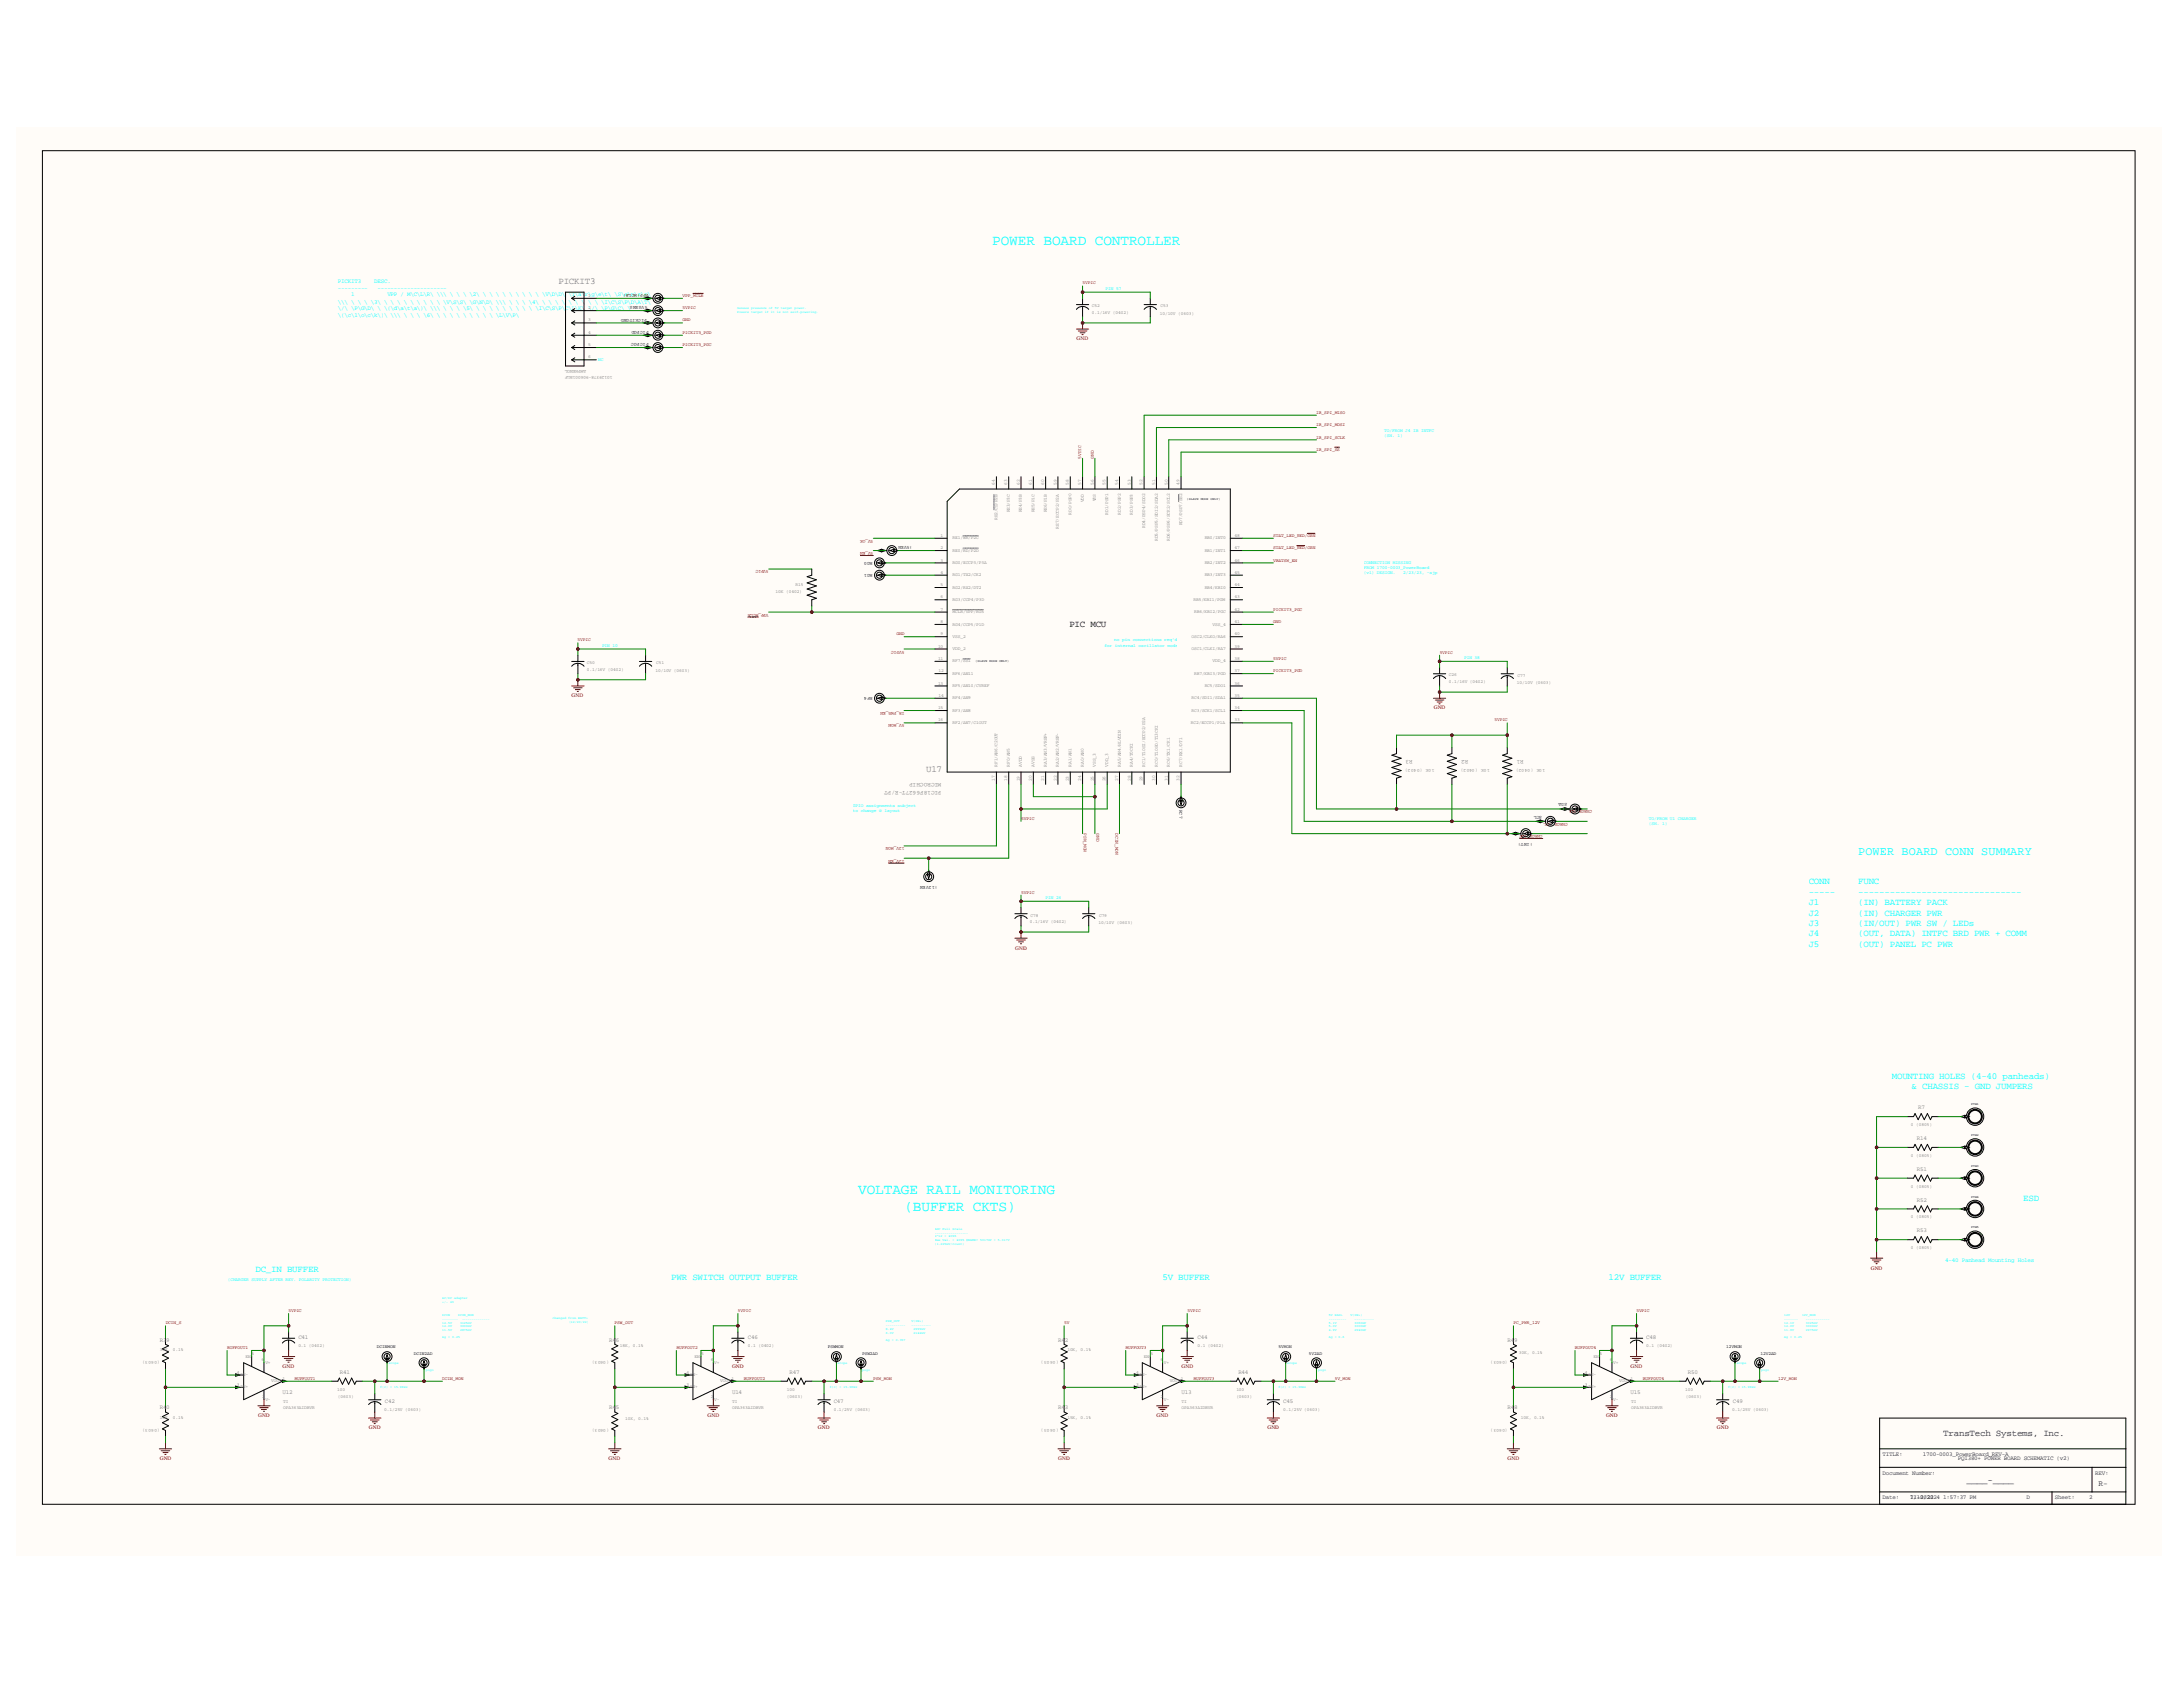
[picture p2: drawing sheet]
<svg xmlns="http://www.w3.org/2000/svg" width="279mm" height="216mm" viewBox="0 0 279 216" stroke-linecap="round" stroke-linejoin="round" font-family="sans-serif">
<defs><g id="words">
<g font-size="1.9" fill="#0ff">
<text x="127" y="31.3">POWER BOARD CONTROLLER</text>
<text x="109.8" y="152.8">VOLTAGE RAIL MONITORING</text>
<text x="115.7" y="155">(BUFFER CKTS)</text>
</g>
<text font-size="1.5" fill="#0ff" x="237.8" y="109.4">POWER BOARD CONN SUMMARY</text>
<g font-size="1.2" fill="#808080">
<text x="71.5" y="36.3">PICKIT3</text>
<text x="118.5" y="98.8">U17</text>
</g>
<text font-size="1.2" x="136.9" y="80.2">PIC MCU</text>
<g font-size="1.2" fill="#0ff">
<text x="231.5" y="113.2">CONN</text>
<text x="237.8" y="113.2">FUNC</text>
<text x="231.5" y="114.5">-----</text>
<text x="231.5" y="115.9">J1</text>
<text x="231.5" y="117.2">J2</text>
<text x="231.5" y="118.6">J3</text>
<text x="231.5" y="119.8">J4</text>
<text x="237.8" y="114.5">-------------------------------</text>
<text x="237.8" y="115.9">(IN) BATTERY PACK</text>
<text x="237.8" y="117.2">(IN) CHARGER PWR</text>
<text x="237.8" y="118.6">(IN/OUT) PWR SW / LEDs</text>
<text x="237.8" y="119.8">(OUT, DATA) INTFC BRD PWR + COMM</text>
<text x="231.5" y="121.2">J5</text>
<text x="237.8" y="121.2">(OUT) PANEL PC PWR</text>
<text x="242.1" y="138.1">MOUNTING HOLES (4-40 panheads)</text>
<text x="244.7" y="139.4">&amp; CHASSIS - GND JUMPERS</text>
<text x="258.9" y="153.7">ESD</text>
<text x="32.7" y="162.8">DC_IN BUFFER</text>
<text x="85.9" y="163.8">PWR SWITCH OUTPUT BUFFER</text>
<text x="148.8" y="163.8">5V BUFFER</text>
<text x="205.9" y="163.8">12V BUFFER</text>
</g>
<g font-size="1.2" fill="#000080">
<text x="248.7" y="183.8">TransTech Systems, Inc.</text>
<text x="251.7" y="189.8">____-____</text>
</g>
<text font-size="1" fill="#000080" x="268.6" y="190.2">R-</text>
<g font-size=".8" fill="#0ff">
<text x="43.3" y="36.2">PICKIT3</text>
<text x="43.3" y="37.1">---------</text>
<text x="43.3" y="38.8">\\\ \ \ \ \3\ \ \ \ \ \ \ \ \ \ \V\S\S\ \G\N\D\ \\\ \ \ \ \4\ \ \ \ \</text>
<text x="43.3" y="39.7">\/\ \P\G\D\ \ \(\d\a\t\a\)\ \\\ \ \ \ \5\ \ \ \ \ \ \ \ \ \ \I\C\S\P\C\L\K\</text>
<text x="43.3" y="40.5">\(\c\l\o\c\k\)\ \\\ \ \ \ \6\ \ \ \ \ \ \ \ \ \ \L\V\P\</text>
<text x="44.9" y="37.9">1</text>
<text x="47.9" y="36.2">DESC.</text>
<text x="48.3" y="37.1">---------------------</text>
<text x="49.6" y="37.9">VPP / M\C\L\R\ \\\ \ \ \ \2\ \ \ \ \ \ \ \ \ \ \V\D\D\</text>
<text x="72.7" y="37.9">\T\a\</text>
<text x="72.7" y="38.8">\ \ \</text>
<text x="74.9" y="37.9">r\g\e\t\ \S\e\n\s\e\</text>
<text x="75.3" y="38.8">\ \ \I\C\S\P\D\A\T\</text>
<text x="75.3" y="39.7">\/\ \P\G\C\ \</text>
<text x="249" y="161.5">4-40 Panhead Mounting Holes</text>
</g>
<g font-size=".8" fill="#808080">
<text x="120.5" y="100.2" transform="rotate(-180 120.5 100.2)">MICROCHIP</text>
<text x="120.5" y="101.3" transform="rotate(-180 120.5 101.3)">PIC18F6627T-E/PT</text>
<text x="180.8" y="97.3" transform="rotate(-180 180.8 97.3)">R3</text>
<text x="187.9" y="97.3" transform="rotate(-180 187.9 97.3)">R2</text>
<text x="195" y="97.3" transform="rotate(-180 195 97.3)">R1</text>
<text x="245.5" y="142">R7</text>
<text x="245.3" y="145.9">R14</text>
<text x="245.3" y="149.8">R51</text>
<text x="245.3" y="153.8">R52</text>
<text x="245.3" y="157.7">R53</text>
<text x="20.4" y="171.8">R39</text>
<text x="38.2" y="171.4">C41</text>
<text x="78" y="171.8">R46</text>
<text x="95.7" y="171.4">C46</text>
<text x="135.4" y="171.8">R42</text>
<text x="153.3" y="171.4">C44</text>
<text x="193" y="171.8">R49</text>
<text x="210.7" y="171.4">C48</text>
<text x="36.2" y="178.4">U12</text>
<text x="43.5" y="175.8">R41</text>
<text x="49.3" y="179.6">C42</text>
<text x="93.7" y="178.4">U14</text>
<text x="101" y="175.8">R47</text>
<text x="106.7" y="179.6">C47</text>
<text x="151.2" y="178.4">U13</text>
<text x="158.5" y="175.8">R44</text>
<text x="164.2" y="179.6">C45</text>
<text x="208.7" y="178.4">U15</text>
<text x="216" y="175.8">R50</text>
<text x="221.8" y="179.6">C49</text>
<text x="20.4" y="180.4">R40</text>
<text x="78" y="180.4">R45</text>
<text x="135.4" y="180.4">R43</text>
<text x="193" y="180.4">R48</text>
</g>
<g font-size=".8" fill="#000080">
<text x="241" y="191.9">Date:</text>
<text x="241" y="186.4">TITLE:</text>
<text x="241" y="188.7">Document Number:</text>
<text x="244.5" y="191.9">7/10/2024</text>
<text x="244.5" y="191.9">11-2022</text>
<text x="246.1" y="186.4">1700-0003_PowerBoard_REV-A</text>
<text x="248.7" y="191.9">1:57:37 PM</text>
<text x="250.6" y="186.8">PQI380+ POWER BOARD SCHEMATIC (v2)</text>
<text x="259.4" y="191.9">D</text>
<text x="263" y="191.9">Sheet:</text>
<text x="267.4" y="191.9">2</text>
<text x="268.2" y="188.7">REV:</text>
</g>
<g font-size=".7" fill="#800000">
<text x="137.8" y="43.6">GND</text>
<text x="73.2" y="89.3">GND</text>
<text x="183.5" y="90.8">GND</text>
<text x="129.9" y="121.5">GND</text>
<text x="239.4" y="162.5">GND</text>
<text x="36.2" y="175.1">GND</text>
<text x="93.7" y="175.1">GND</text>
<text x="151.2" y="175.1">GND</text>
<text x="208.7" y="175.1">GND</text>
<text x="33" y="181.4">GND</text>
<text x="47.2" y="182.9">GND</text>
<text x="90.6" y="181.4">GND</text>
<text x="104.7" y="182.9">GND</text>
<text x="148" y="181.4">GND</text>
<text x="162.2" y="182.9">GND</text>
<text x="205.6" y="181.4">GND</text>
<text x="219.7" y="182.9">GND</text>
<text x="20.4" y="186.9">GND</text>
<text x="77.9" y="186.9">GND</text>
<text x="135.4" y="186.9">GND</text>
<text x="193" y="186.9">GND</text>
</g>
<g font-size=".6" fill="#808080">
<text x="75.3" y="38">1</text>
<text x="75.3" y="39.6">2</text>
<text x="75.3" y="41.1">3</text>
<text x="139.7" y="39.4">C52</text>
<text x="139.7" y="40.2">0.1/16V (0402)</text>
<text x="148.4" y="40.4">10/10V (0603)</text>
<text x="148.5" y="39.4">C53</text>
<text x="75" y="47.3" transform="rotate(-180 75 47.3)">AMPHENOL</text>
<text x="75.3" y="42.7">4</text>
<text x="75.3" y="44.3">5</text>
<text x="75.3" y="45.9">6</text>
<text x="78.4" y="48.1" transform="rotate(-180 78.4 48.1)">10129378-906001BLF</text>
<text x="127.3" y="62.1" transform="rotate(-90 127.3 62.1)">64</text>
<text x="128.9" y="62.1" transform="rotate(-90 128.9 62.1)">63</text>
<text x="129.3" y="65.5" transform="rotate(-90 129.3 65.5)">RE3/P3C</text>
<text x="130.5" y="62.1" transform="rotate(-90 130.5 62.1)">62</text>
<text x="130.8" y="65.5" transform="rotate(-90 130.8 65.5)">RE4/P3B</text>
<text x="132.1" y="62.1" transform="rotate(-90 132.1 62.1)">61</text>
<text x="132.4" y="65.5" transform="rotate(-90 132.4 65.5)">RE5/P1C</text>
<text x="133.7" y="62.1" transform="rotate(-90 133.7 62.1)">60</text>
<text x="134" y="65.5" transform="rotate(-90 134 65.5)">RE6/P1B</text>
<text x="135.3" y="62.1" transform="rotate(-90 135.3 62.1)">59</text>
<text x="136.8" y="62.1" transform="rotate(-90 136.8 62.1)">58</text>
<text x="137.1" y="65.9" transform="rotate(-90 137.1 65.9)">RD0/PSP0</text>
<text x="138.4" y="62.1" transform="rotate(-90 138.4 62.1)">57</text>
<text x="138.7" y="64.3" transform="rotate(-90 138.7 64.3)">VDD</text>
<text x="140" y="62.1" transform="rotate(-90 140 62.1)">56</text>
<text x="140.2" y="64.2" transform="rotate(-90 140.2 64.2)">VSS</text>
<text x="141.5" y="62.1" transform="rotate(-90 141.5 62.1)">55</text>
<text x="141.9" y="65.9" transform="rotate(-90 141.9 65.9)">RD1/PSP1</text>
<text x="143.1" y="62.1" transform="rotate(-90 143.1 62.1)">54</text>
<text x="143.5" y="65.9" transform="rotate(-90 143.5 65.9)">RD2/PSP2</text>
<text x="144.7" y="62.1" transform="rotate(-90 144.7 62.1)">53</text>
<text x="145" y="65.9" transform="rotate(-90 145 65.9)">RD3/PSP3</text>
<text x="146.2" y="62.1" transform="rotate(-90 146.2 62.1)">52</text>
<text x="147.8" y="62.1" transform="rotate(-90 147.8 62.1)">51</text>
<text x="149.5" y="62.1" transform="rotate(-90 149.5 62.1)">50</text>
<text x="151" y="62.1" transform="rotate(-90 151 62.1)">49</text>
<text x="120.4" y="68.7">1</text>
<text x="120.4" y="70.3">2</text>
<text x="120.4" y="71.9">3</text>
<text x="121.9" y="69">RE1/WR/P2C</text>
<text x="121.9" y="70.6">RE0/RD/P2D</text>
<text x="127.7" y="66.5" transform="rotate(-90 127.7 66.5)">RE2/CS/P2B</text>
<text x="135.5" y="67.6" transform="rotate(-90 135.5 67.6)">RE7/ECCP2/P2A</text>
<text x="146.6" y="67.6" transform="rotate(-90 146.6 67.6)">RD4/PSP4/SDO2</text>
<text x="148.2" y="69.2" transform="rotate(-90 148.2 69.2)">RD5/PSP5/SDI2/SDA2</text>
<text x="149.7" y="69.2" transform="rotate(-90 149.7 69.2)">RD6/PSP6/SCK2/SCL2</text>
<text x="151.3" y="67.2" transform="rotate(-90 151.3 67.2)">RD7/PSP7/SS2</text>
<text x="154.2" y="70.6">RB1/INT1</text>
<text x="154.2" y="69">RB0/INT0</text>
<text x="158" y="71.9">46</text>
<text x="158" y="70.3">47</text>
<text x="158" y="68.7">48</text>
<text x="99.3" y="75.9">10K (0402)</text>
<text x="101.8" y="75">R15</text>
<text x="120.4" y="73.5">4</text>
<text x="120.4" y="75">5</text>
<text x="120.4" y="76.6">6</text>
<text x="121.9" y="72.2">RG0/ECCP3/P3A</text>
<text x="121.9" y="73.7">RG1/TX2/CK2</text>
<text x="121.9" y="75.3">RG2/RX2/DT2</text>
<text x="121.9" y="76.9">RG3/CCP4/P3D</text>
<text x="152.7" y="76.9">RB5/KBI1/PGM</text>
<text x="154.2" y="75.3">RB4/KBI0</text>
<text x="154.2" y="73.7">RB3/INT3</text>
<text x="154.2" y="72.2">RB2/INT2</text>
<text x="158" y="76.6">43</text>
<text x="158" y="75">44</text>
<text x="158" y="73.5">45</text>
<text x="120.1" y="82.9">10</text>
<text x="120.4" y="78.2">7</text>
<text x="120.4" y="79.7">8</text>
<text x="120.4" y="81.3">9</text>
<text x="121.9" y="78.5">MCLR/VPP/RG5</text>
<text x="121.9" y="80.1">RG4/CCP5/P1D</text>
<text x="121.9" y="81.7">VSS_2</text>
<text x="121.9" y="83.2">VDD_2</text>
<text x="152.5" y="83.2">OSC1/CLKI/RA7</text>
<text x="152.5" y="81.7">OSC2/CLKO/RA6</text>
<text x="152.8" y="78.5">RB6/KBI2/PGC</text>
<text x="155.2" y="80.1">VSS_4</text>
<text x="158" y="82.9">39</text>
<text x="158" y="81.3">40</text>
<text x="158" y="79.7">41</text>
<text x="158" y="78.2">42</text>
<text x="75.1" y="85">C50</text>
<text x="75.1" y="85.9">0.1/16V (0402)</text>
<text x="83.9" y="86">10/10V (0603)</text>
<text x="84" y="85">C51</text>
<text x="120.1" y="84.4">11</text>
<text x="120.1" y="87.7">13</text>
<text x="120.1" y="86.1">12</text>
<text x="120.1" y="89.2">14</text>
<text x="121.9" y="84.8">RF7/SS1</text>
<text x="121.9" y="86.4">RF6/AN11</text>
<text x="121.9" y="87.9">RF5/AN10/CVREF</text>
<text x="121.9" y="89.5">RF4/AN9</text>
<text x="152.5" y="89.5">RC4/SDI1/SDA1</text>
<text x="152.8" y="86.4">RB7/KBI3/PGD</text>
<text x="154.2" y="87.9">RC5/SDO1</text>
<text x="155.2" y="84.8">VDD_4</text>
<text x="158" y="89.2">35</text>
<text x="158" y="87.7">36</text>
<text x="158" y="86.1">37</text>
<text x="158" y="84.4">38</text>
<text x="185.4" y="86.6">C26</text>
<text x="185.4" y="87.4">0.1/16V (0402)</text>
<text x="194.1" y="87.6">10/10V (0603)</text>
<text x="194.2" y="86.6">C77</text>
<text x="120.1" y="90.8">15</text>
<text x="120.1" y="92.3">16</text>
<text x="121.9" y="91.1">RF3/AN8</text>
<text x="121.9" y="92.6">RF2/AN7/C1OUT</text>
<text x="152.4" y="92.6">RC2/ECCP1/P1A</text>
<text x="152.5" y="91.1">RC3/SCK1/SCL1</text>
<text x="158" y="92.3">33</text>
<text x="158" y="90.8">34</text>
<text x="127.3" y="99.9" transform="rotate(-90 127.3 99.9)">17</text>
<text x="127.7" y="98.1" transform="rotate(-90 127.7 98.1)">RF1/AN6/C2OUT</text>
<text x="128.9" y="99.9" transform="rotate(-90 128.9 99.9)">18</text>
<text x="129.3" y="98.1" transform="rotate(-90 129.3 98.1)">RF0/AN5</text>
<text x="130.5" y="100" transform="rotate(-90 130.5 100)">19</text>
<text x="130.8" y="98.1" transform="rotate(-90 130.8 98.1)">AVDD</text>
<text x="132.1" y="99.9" transform="rotate(-90 132.1 99.9)">20</text>
<text x="132.4" y="98.1" transform="rotate(-90 132.4 98.1)">AVSS</text>
<text x="133.7" y="99.9" transform="rotate(-90 133.7 99.9)">21</text>
<text x="134" y="98.1" transform="rotate(-90 134 98.1)">RA3/AN3/VREF+</text>
<text x="135.3" y="99.9" transform="rotate(-90 135.3 99.9)">22</text>
<text x="135.5" y="98.1" transform="rotate(-90 135.5 98.1)">RA2/AN2/VREF-</text>
<text x="136.8" y="100" transform="rotate(-90 136.8 100)">23</text>
<text x="137.1" y="98.1" transform="rotate(-90 137.1 98.1)">RA1/AN1</text>
<text x="138.4" y="99.9" transform="rotate(-90 138.4 99.9)">24</text>
<text x="138.7" y="98.1" transform="rotate(-90 138.7 98.1)">RA0/AN0</text>
<text x="140" y="100" transform="rotate(-90 140 100)">25</text>
<text x="140.2" y="98.1" transform="rotate(-90 140.2 98.1)">VSS_3</text>
<text x="141.5" y="100" transform="rotate(-90 141.5 100)">26</text>
<text x="141.9" y="98.1" transform="rotate(-90 141.9 98.1)">VDD_3</text>
<text x="143.1" y="99.9" transform="rotate(-90 143.1 99.9)">27</text>
<text x="143.5" y="98.1" transform="rotate(-90 143.5 98.1)">RA5/AN4/HLVDIN</text>
<text x="144.7" y="99.9" transform="rotate(-90 144.7 99.9)">28</text>
<text x="145" y="98.1" transform="rotate(-90 145 98.1)">RA4/T0CKI</text>
<text x="146.2" y="100" transform="rotate(-90 146.2 100)">29</text>
<text x="146.6" y="98.1" transform="rotate(-90 146.6 98.1)">RC1/T1OSI/ECCP2/P2A</text>
<text x="147.8" y="99.9" transform="rotate(-90 147.8 99.9)">30</text>
<text x="148.2" y="98.1" transform="rotate(-90 148.2 98.1)">RC0/T1OSO/T13CKI</text>
<text x="149.5" y="99.9" transform="rotate(-90 149.5 99.9)">31</text>
<text x="149.7" y="98.1" transform="rotate(-90 149.7 98.1)">RC6/TX1/CK1</text>
<text x="151" y="99.9" transform="rotate(-90 151 99.9)">32</text>
<text x="151.3" y="98.1" transform="rotate(-90 151.3 98.1)">RC7/RX1/DT1</text>
<text x="183.6" y="98.4" transform="rotate(-180 183.6 98.4)">10K (0402)</text>
<text x="190.7" y="98.4" transform="rotate(-180 190.7 98.4)">10K (0402)</text>
<text x="197.8" y="98.4" transform="rotate(-180 197.8 98.4)">10K (0402)</text>
<text x="131.8" y="118.1">0.1/16V (0402)</text>
<text x="131.9" y="117.3">C78</text>
<text x="140.6" y="118.3">10/10V (0603)</text>
<text x="140.7" y="117.4">C79</text>
<text x="244.6" y="144.1">0 (0805)</text>
<text x="244.6" y="148">0 (0805)</text>
<text x="244.6" y="152">0 (0805)</text>
<text x="244.6" y="155.9">0 (0805)</text>
<text x="244.6" y="159.9">0 (0805)</text>
<text x="20.4" y="172.9">30K, 0.1%</text>
<text x="31.4" y="173.8">EN</text>
<text x="32.2" y="173.5">5</text>
<text x="38.2" y="172.4">0.1 (0402)</text>
<text x="79.3" y="172.4">18K, 0.1%</text>
<text x="88.9" y="173.8">EN</text>
<text x="89.7" y="173.5">5</text>
<text x="95.7" y="172.4">0.1 (0402)</text>
<text x="136.6" y="172.9">10K, 0.1%</text>
<text x="146.4" y="173.8">EN</text>
<text x="147.3" y="173.5">5</text>
<text x="153.3" y="172.4">0.1 (0402)</text>
<text x="194.4" y="173.3">30K, 0.1%</text>
<text x="203.9" y="173.8">EN</text>
<text x="204.7" y="173.5">5</text>
<text x="210.7" y="172.4">0.1 (0402)</text>
<text x="20.4" y="174.2" transform="rotate(-180 20.4 174.2)">(0603)</text>
<text x="30.3" y="177.4">3</text>
<text x="30.3" y="175.8">4</text>
<text x="30.8" y="177.7">IN+</text>
<text x="30.8" y="176.2">IN-</text>
<text x="33.5" y="174.2">6</text>
<text x="33.5" y="178.9">2</text>
<text x="34" y="179.3">V-</text>
<text x="34" y="174.6">V+</text>
<text x="34.7" y="176.9">VOUT</text>
<text x="36.2" y="176.6">1</text>
<text x="36.2" y="179.5">TI</text>
<text x="43.2" y="178">100</text>
<text x="43.3" y="178.9">(0603)</text>
<text x="78" y="174.2" transform="rotate(-180 78 174.2)">(0603)</text>
<text x="87.9" y="177.4">3</text>
<text x="87.9" y="175.8">4</text>
<text x="88.3" y="177.7">IN+</text>
<text x="88.3" y="176.2">IN-</text>
<text x="91" y="178.9">2</text>
<text x="91" y="174.2">6</text>
<text x="91.4" y="179.3">V-</text>
<text x="91.4" y="174.6">V+</text>
<text x="92.2" y="176.9">VOUT</text>
<text x="93.6" y="176.6">1</text>
<text x="93.7" y="179.5">TI</text>
<text x="100.7" y="178.9">(0603)</text>
<text x="100.7" y="178">100</text>
<text x="135.5" y="174.2" transform="rotate(-180 135.5 174.2)">(0603)</text>
<text x="145.4" y="177.4">3</text>
<text x="145.4" y="175.8">4</text>
<text x="145.8" y="177.7">IN+</text>
<text x="145.8" y="176.2">IN-</text>
<text x="148.5" y="178.9">2</text>
<text x="148.5" y="174.2">6</text>
<text x="148.9" y="179.3">V-</text>
<text x="148.9" y="174.6">V+</text>
<text x="149.7" y="176.9">VOUT</text>
<text x="151.1" y="176.6">1</text>
<text x="151.2" y="179.5">TI</text>
<text x="158.2" y="178.9">(0603)</text>
<text x="158.2" y="178">100</text>
<text x="193" y="174.2" transform="rotate(-180 193 174.2)">(0603)</text>
<text x="202.8" y="177.4">3</text>
<text x="202.8" y="175.8">4</text>
<text x="203.3" y="177.7">IN+</text>
<text x="203.3" y="176.2">IN-</text>
<text x="206.1" y="178.9">2</text>
<text x="206.1" y="174.2">6</text>
<text x="206.5" y="179.3">V-</text>
<text x="206.5" y="174.6">V+</text>
<text x="207.2" y="176.9">VOUT</text>
<text x="208.7" y="176.6">1</text>
<text x="208.8" y="179.5">TI</text>
<text x="215.7" y="178">100</text>
<text x="215.8" y="178.9">(0603)</text>
<text x="20.4" y="182.8" transform="rotate(-180 20.4 182.8)">(0603)</text>
<text x="20.4" y="181.6">10K, 0.1%</text>
<text x="36.2" y="180.3">OPA363AIDBVR</text>
<text x="49.2" y="180.5">0.1/25V (0603)</text>
<text x="78" y="182.8" transform="rotate(-180 78 182.8)">(0603)</text>
<text x="80" y="181.7">10K, 0.1%</text>
<text x="93.7" y="180.3">OPA363AIDBVR</text>
<text x="106.7" y="180.5">0.1/25V (0603)</text>
<text x="135.5" y="182.8" transform="rotate(-180 135.5 182.8)">(0603)</text>
<text x="136.6" y="181.6">15K, 0.1%</text>
<text x="151.2" y="180.3">OPA363AIDBVR</text>
<text x="164.2" y="180.5">0.1/25V (0603)</text>
<text x="193" y="182.8" transform="rotate(-180 193 182.8)">(0603)</text>
<text x="194.7" y="181.6">10K, 0.1%</text>
<text x="208.8" y="180.3">OPA363AIDBVR</text>
<text x="221.7" y="180.5">0.1/25V (0603)</text>
</g>
<g font-size=".6">
<text x="82.8" y="40.8" transform="rotate(-180 82.8 40.8)">PICKITGND</text>
<text x="82.9" y="39.2" transform="rotate(-180 82.9 39.2)">5VSENS</text>
<text x="83" y="37.6" transform="rotate(-180 83 37.6)">VPP!MCLR!</text>
<text x="83" y="42.3" transform="rotate(-180 83 42.3)">PICPGD</text>
<text x="83" y="43.9" transform="rotate(-180 83 43.9)">PICPGC</text>
<text x="111.7" y="71.9" transform="rotate(-180 111.7 71.9)">RG0</text>
<text x="116.8" y="69.8" transform="rotate(-180 116.8 69.8)">!5VEN</text>
<text x="111.7" y="73.5" transform="rotate(-180 111.7 73.5)">RG1</text>
<text x="111.7" y="89.2" transform="rotate(-180 111.7 89.2)">RF4</text>
<text x="151" y="103.6" transform="rotate(90 151 103.6)">RC7</text>
<text x="196.2" y="107.8" transform="rotate(-180 196.2 107.8)">!INT!</text>
<text x="197.4" y="104.4" transform="rotate(-180 197.4 104.4)">SCL</text>
<text x="200.6" y="102.8" transform="rotate(-180 200.6 102.8)">SDA</text>
<text x="120" y="113.4" transform="rotate(-180 120 113.4)">!12VEN</text>
<text x="48.2" y="172.5">DCINMON</text>
<text x="53" y="173.4">DCIN2AD</text>
<text x="105.9" y="172.5">PSWMON</text>
<text x="110.3" y="173.5">PSW2AD</text>
<text x="163.6" y="172.5">5VMON</text>
<text x="167.5" y="173.4">5V2AD</text>
<text x="220.9" y="172.5">12VMON</text>
<text x="225.3" y="173.4">12V2AD</text>
</g>
<g font-size=".6" fill="#800000">
<text x="87.4" y="41.1">GND</text>
<text x="87.4" y="38">VPP_MCLR</text>
<text x="87.4" y="39.6">5VPIC</text>
<text x="138.6" y="36.4">5VPIC</text>
<text x="87.4" y="42.7">PICKIT3_PGD</text>
<text x="87.4" y="44.3">PICKIT3_PGC</text>
<text x="168.5" y="52.9">IB_SPI_MISO</text>
<text x="138.4" y="58.7" transform="rotate(-90 138.4 58.7)">5VPIC</text>
<text x="140" y="58.7" transform="rotate(-90 140 58.7)">GND</text>
<text x="168.5" y="54.6">IB_SPI_MOSI</text>
<text x="168.5" y="56.2">IB_SPI_SCLK</text>
<text x="168.5" y="57.7">IB_SPI_SS</text>
<text x="111.8" y="70.6" transform="rotate(-180 111.8 70.6)">5V_EN</text>
<text x="111.8" y="69.1" transform="rotate(-180 111.8 69.1)">5V_OK</text>
<text x="163" y="70.3">STAT_LED_RED/GRN</text>
<text x="163" y="68.7">STAT_LED_RED/GRN</text>
<text x="163" y="71.9">VBATSW_EN</text>
<text x="98.3" y="73" transform="rotate(-180 98.3 73)">5VPIC</text>
<text x="73.9" y="82.1">5VPIC</text>
<text x="98.3" y="78.5" transform="rotate(-180 98.3 78.5)">VPP_MCLR</text>
<text x="114.7" y="81.3">GND</text>
<text x="115.7" y="83.3" transform="rotate(-180 115.7 83.3)">5VPIC</text>
<text x="163" y="79.7">GND</text>
<text x="163" y="78.2">PICKIT3_PGC</text>
<text x="184.3" y="83.7">5VPIC</text>
<text x="163" y="86.1">PICKIT3_PGD</text>
<text x="163" y="84.4">5VPIC</text>
<text x="115.7" y="91.1" transform="rotate(-180 115.7 91.1)">IB_PWR_EN</text>
<text x="115.7" y="92.6" transform="rotate(-180 115.7 92.6)">5V_MON</text>
<text x="191.3" y="92.3">5VPIC</text>
<text x="130.7" y="105">5VPIC</text>
<text x="138.7" y="106.7" transform="rotate(90 138.7 106.7)">PSW_MON</text>
<text x="140.3" y="106.7" transform="rotate(90 140.3 106.7)">GND</text>
<text x="142.8" y="106.7" transform="rotate(90 142.8 106.7)">DCIN_MON</text>
<text x="197.4" y="106.8" transform="rotate(-180 197.4 106.8)">CHRGR_INT</text>
<text x="200.7" y="105.3" transform="rotate(-180 200.7 105.3)">CHRGR_SCL</text>
<text x="203.8" y="103.7" transform="rotate(-180 203.8 103.7)">CHRGR_SDA</text>
<text x="115.7" y="110" transform="rotate(-180 115.7 110)">12V_EN</text>
<text x="115.7" y="108.4" transform="rotate(-180 115.7 108.4)">12V_MON</text>
<text x="130.7" y="114.4">5VPIC</text>
<text x="36.9" y="168">5VPIC</text>
<text x="94.5" y="168">5VPIC</text>
<text x="152" y="168">5VPIC</text>
<text x="209.4" y="168">5VPIC</text>
<text x="21.2" y="169.5">DCIN_S</text>
<text x="29.1" y="172.7">BUFFOUT1</text>
<text x="78.7" y="169.5">PSW_OUT</text>
<text x="86.6" y="172.7">BUFFOUT2</text>
<text x="136.2" y="169.5">5V</text>
<text x="144" y="172.7">BUFFOUT3</text>
<text x="193.7" y="169.5">PC_PWR_12V</text>
<text x="201.6" y="172.7">BUFFOUT4</text>
<text x="37.7" y="176.6">BUFFOUT1</text>
<text x="56.6" y="176.6">DCIN_MON</text>
<text x="95.2" y="176.6">BUFFOUT2</text>
<text x="111.8" y="176.6">PSW_MON</text>
<text x="152.7" y="176.6">BUFFOUT3</text>
<text x="170.8" y="176.6">5V_MON</text>
<text x="210.3" y="176.6">BUFFOUT4</text>
<text x="227.6" y="176.6">12V_MON</text>
</g>
<g font-size=".6" fill="#0ff">
<text x="141.5" y="37.1">PIN 57</text>
<text x="76.5" y="46.2">NC</text>
<text x="177.2" y="55.3">TO/FROM J4 IB INTFC</text>
<text x="177.2" y="56">(SH. 1)</text>
<text x="174.5" y="72.2">CONNECTION MISSING</text>
<text x="174.5" y="72.8">FROM 1700-0003_PowerBoard</text>
<text x="174.5" y="73.5">(v1) DESIGN.</text>
<text x="179.6" y="73.5">2/23/23, -sjp</text>
<text x="77.1" y="82.8">PIN 10</text>
<text x="141.3" y="82.8">for internal oscillator mode</text>
<text x="142.6" y="82.1">no pin connections req'd</text>
<text x="187.4" y="84.3">PIN 38</text>
<text x="109.2" y="103.3">GPIO assignments subject</text>
<text x="109.2" y="104">to change @ layout</text>
<text x="211" y="105">TO/FROM U1 CHARGER</text>
<text x="211" y="105.6">(SH. 1)</text>
<text x="133.8" y="115">PIN 26</text>
<text x="29.1" y="164">(CHARGER SUPPLY AFTER REV. POLARITY PROTECTION)</text>
</g>
<g font-size=".4" fill="#0ff">
<text x="94.4" y="39.6">Senses presence of 5V target power.</text>
<text x="94.4" y="40.1">Powers target if it is not self-powering.</text>
<text x="119.6" y="157.4">ADC Full Scale</text>
<text x="119.6" y="157.9">-----------------</text>
<text x="119.6" y="158.3">2^12 = 4096</text>
<text x="119.6" y="158.8">Max Val. = 4095 #NAME? 5017mV = 5.017V</text>
<text x="119.6" y="159.4">(1.225mV/count)</text>
<text x="56.6" y="166.3">AC/DC adapter</text>
<text x="56.6" y="166.7">+/- 4%</text>
<text x="56.6" y="168.5">DCIN</text>
<text x="56.6" y="169.4">12.5V</text>
<text x="56.6" y="169.8">12.0V</text>
<text x="56.6" y="170.3">11.5V</text>
<text x="56.6" y="171.3">Ag = 0.25</text>
<text x="58.6" y="168.5">DCIN_MON</text>
<text x="58.9" y="169.4">3125mV</text>
<text x="58.9" y="169.8">3000mV</text>
<text x="58.9" y="170.3">2875mV</text>
<text x="59.1" y="168.9">--------------</text>
<text x="70.7" y="168.8">changed from BATT+</text>
<text x="72.8" y="169.3">(12/20/22)</text>
<text x="113.4" y="169.2">PSW_OUT</text>
<text x="113.4" y="169.7">----------</text>
<text x="113.4" y="170.2">8.4V</text>
<text x="113.4" y="170.7">6.0V</text>
<text x="113.4" y="171.6">Ag = 0.357</text>
<text x="116.7" y="169.2">V(IN+)</text>
<text x="116.7" y="169.7">----------</text>
<text x="116.9" y="170.2">2999mV</text>
<text x="116.9" y="170.7">2142mV</text>
<text x="170.1" y="168.5">5V RAIL</text>
<text x="170.1" y="168.9">---------</text>
<text x="170.1" y="169.4">5.1V</text>
<text x="170.1" y="169.8">5.0V</text>
<text x="170.1" y="170.3">4.9V</text>
<text x="170.1" y="171.3">Ag = 0.6</text>
<text x="172.8" y="168.5">V(IN+)</text>
<text x="173.4" y="168.9">----------</text>
<text x="173.4" y="169.4">3060mV</text>
<text x="173.4" y="169.8">3000mV</text>
<text x="173.4" y="170.3">2940mV</text>
<text x="228.4" y="168.5">12V</text>
<text x="228.4" y="169.4">12.1V</text>
<text x="228.4" y="169.8">12.0V</text>
<text x="228.4" y="170.3">11.9V</text>
<text x="228.4" y="171.3">Ag = 0.25</text>
<text x="230.6" y="168.5">12V_MON</text>
<text x="231.1" y="168.9">------------</text>
<text x="231.1" y="169.4">3025mV</text>
<text x="231.1" y="169.8">3000mV</text>
<text x="231.1" y="170.3">2975mV</text>
<text x="48.7" y="177.6">f(c) = 15.9KHz</text>
<text x="49.8" y="174.6">scope</text>
<text x="54.5" y="175.4">pogo</text>
<text x="106.2" y="177.6">f(c) = 15.9KHz</text>
<text x="107.2" y="174.6">scope</text>
<text x="110.3" y="175.4">pogo</text>
<text x="163.6" y="177.6">f(c) = 15.9KHz</text>
<text x="164.7" y="174.6">scope</text>
<text x="168.7" y="175.4">pogo</text>
<text x="221.2" y="177.6">f(c) = 15.9KHz</text>
<text x="222.3" y="174.6">scope</text>
<text x="225.4" y="175.4">pogo</text>
</g>
<g font-size=".4">
<text x="151.9" y="63.9">(SLAVE MODE ONLY)</text>
<text x="124.9" y="84.7">(SLAVE MODE ONLY)</text>
<text x="252.3" y="141.4">PTH1</text>
<text x="252.3" y="145.4">PTH2</text>
<text x="252.3" y="149.3">PTH3</text>
<text x="252.3" y="153.3">PTH4</text>
<text x="252.3" y="157.2">PTH5</text>
</g>
</g></defs>
<g fill="#fffcf8">
<path d="M2.1 16.3h274.6v182.8h-274.6z" fill-rule="evenodd"/>
<path d="M2.1 16.3h274.6v182.8h-274.6z" fill-rule="evenodd"/>
</g>
<circle cx="21.2" cy="177.5" r=".16" fill="#000080"/>
<circle cx="21.2" cy="177.5" r=".16" fill="none" stroke="#000080" stroke-width=".13"/>
<circle cx="33.8" cy="172.8" r=".16" fill="#000080"/>
<circle cx="33.8" cy="172.8" r=".16" fill="none" stroke="#000080" stroke-width=".13"/>
<circle cx="36.9" cy="169.7" r=".16" fill="#000080"/>
<circle cx="36.9" cy="169.7" r=".16" fill="none" stroke="#000080" stroke-width=".13"/>
<circle cx="48" cy="176.8" r=".16" fill="#000080"/>
<circle cx="48" cy="176.8" r=".16" fill="none" stroke="#000080" stroke-width=".13"/>
<circle cx="49.5" cy="176.8" r=".16" fill="#000080"/>
<circle cx="49.5" cy="176.8" r=".16" fill="none" stroke="#000080" stroke-width=".13"/>
<circle cx="54.3" cy="176.8" r=".16" fill="#000080"/>
<circle cx="54.3" cy="176.8" r=".16" fill="none" stroke="#000080" stroke-width=".13"/>
<circle cx="74" cy="87" r=".16" fill="#000080"/>
<circle cx="74" cy="87" r=".16" fill="none" stroke="#000080" stroke-width=".13"/>
<circle cx="74" cy="83.1" r=".16" fill="#000080"/>
<circle cx="74" cy="83.1" r=".16" fill="none" stroke="#000080" stroke-width=".13"/>
<circle cx="78.7" cy="177.5" r=".16" fill="#000080"/>
<circle cx="78.7" cy="177.5" r=".16" fill="none" stroke="#000080" stroke-width=".13"/>
<circle cx="91.3" cy="172.8" r=".16" fill="#000080"/>
<circle cx="91.3" cy="172.8" r=".16" fill="none" stroke="#000080" stroke-width=".13"/>
<circle cx="94.4" cy="169.7" r=".16" fill="#000080"/>
<circle cx="94.4" cy="169.7" r=".16" fill="none" stroke="#000080" stroke-width=".13"/>
<circle cx="103.9" cy="78.3" r=".16" fill="#000080"/>
<circle cx="103.9" cy="78.3" r=".16" fill="none" stroke="#000080" stroke-width=".13"/>
<circle cx="105.5" cy="176.8" r=".16" fill="#000080"/>
<circle cx="105.5" cy="176.8" r=".16" fill="none" stroke="#000080" stroke-width=".13"/>
<circle cx="107.1" cy="176.8" r=".16" fill="#000080"/>
<circle cx="107.1" cy="176.8" r=".16" fill="none" stroke="#000080" stroke-width=".13"/>
<circle cx="110.2" cy="176.8" r=".16" fill="#000080"/>
<circle cx="110.2" cy="176.8" r=".16" fill="none" stroke="#000080" stroke-width=".13"/>
<circle cx="118.9" cy="109.8" r=".16" fill="#000080"/>
<circle cx="118.9" cy="109.8" r=".16" fill="none" stroke="#000080" stroke-width=".13"/>
<circle cx="130.7" cy="119.3" r=".16" fill="#000080"/>
<circle cx="130.7" cy="119.3" r=".16" fill="none" stroke="#000080" stroke-width=".13"/>
<circle cx="130.7" cy="115.3" r=".16" fill="#000080"/>
<circle cx="130.7" cy="115.3" r=".16" fill="none" stroke="#000080" stroke-width=".13"/>
<circle cx="130.7" cy="103.5" r=".16" fill="#000080"/>
<circle cx="130.7" cy="103.5" r=".16" fill="none" stroke="#000080" stroke-width=".13"/>
<circle cx="136.2" cy="177.5" r=".16" fill="#000080"/>
<circle cx="136.2" cy="177.5" r=".16" fill="none" stroke="#000080" stroke-width=".13"/>
<circle cx="138.6" cy="41.3" r=".16" fill="#000080"/>
<circle cx="138.6" cy="41.3" r=".16" fill="none" stroke="#000080" stroke-width=".13"/>
<circle cx="138.6" cy="37.4" r=".16" fill="#000080"/>
<circle cx="138.6" cy="37.4" r=".16" fill="none" stroke="#000080" stroke-width=".13"/>
<circle cx="140.1" cy="102" r=".16" fill="#000080"/>
<circle cx="140.1" cy="102" r=".16" fill="none" stroke="#000080" stroke-width=".13"/>
<circle cx="148.8" cy="172.8" r=".16" fill="#000080"/>
<circle cx="148.8" cy="172.8" r=".16" fill="none" stroke="#000080" stroke-width=".13"/>
<circle cx="151.9" cy="169.7" r=".16" fill="#000080"/>
<circle cx="151.9" cy="169.7" r=".16" fill="none" stroke="#000080" stroke-width=".13"/>
<circle cx="163" cy="176.8" r=".16" fill="#000080"/>
<circle cx="163" cy="176.8" r=".16" fill="none" stroke="#000080" stroke-width=".13"/>
<circle cx="164.6" cy="176.8" r=".16" fill="#000080"/>
<circle cx="164.6" cy="176.8" r=".16" fill="none" stroke="#000080" stroke-width=".13"/>
<circle cx="168.5" cy="176.8" r=".16" fill="#000080"/>
<circle cx="168.5" cy="176.8" r=".16" fill="none" stroke="#000080" stroke-width=".13"/>
<circle cx="178.7" cy="103.5" r=".16" fill="#000080"/>
<circle cx="178.7" cy="103.5" r=".16" fill="none" stroke="#000080" stroke-width=".13"/>
<circle cx="184.3" cy="88.6" r=".16" fill="#000080"/>
<circle cx="184.3" cy="88.6" r=".16" fill="none" stroke="#000080" stroke-width=".13"/>
<circle cx="184.3" cy="84.6" r=".16" fill="#000080"/>
<circle cx="184.3" cy="84.6" r=".16" fill="none" stroke="#000080" stroke-width=".13"/>
<circle cx="185.8" cy="105.1" r=".16" fill="#000080"/>
<circle cx="185.8" cy="105.1" r=".16" fill="none" stroke="#000080" stroke-width=".13"/>
<circle cx="185.8" cy="94.1" r=".16" fill="#000080"/>
<circle cx="185.8" cy="94.1" r=".16" fill="none" stroke="#000080" stroke-width=".13"/>
<circle cx="192.9" cy="106.7" r=".16" fill="#000080"/>
<circle cx="192.9" cy="106.7" r=".16" fill="none" stroke="#000080" stroke-width=".13"/>
<circle cx="192.9" cy="94.1" r=".16" fill="#000080"/>
<circle cx="192.9" cy="94.1" r=".16" fill="none" stroke="#000080" stroke-width=".13"/>
<circle cx="193.7" cy="177.5" r=".16" fill="#000080"/>
<circle cx="193.7" cy="177.5" r=".16" fill="none" stroke="#000080" stroke-width=".13"/>
<circle cx="206.3" cy="172.8" r=".16" fill="#000080"/>
<circle cx="206.3" cy="172.8" r=".16" fill="none" stroke="#000080" stroke-width=".13"/>
<circle cx="209.5" cy="169.7" r=".16" fill="#000080"/>
<circle cx="209.5" cy="169.7" r=".16" fill="none" stroke="#000080" stroke-width=".13"/>
<circle cx="220.5" cy="176.8" r=".16" fill="#000080"/>
<circle cx="220.5" cy="176.8" r=".16" fill="none" stroke="#000080" stroke-width=".13"/>
<circle cx="222.1" cy="176.8" r=".16" fill="#000080"/>
<circle cx="222.1" cy="176.8" r=".16" fill="none" stroke="#000080" stroke-width=".13"/>
<circle cx="225.2" cy="176.8" r=".16" fill="#000080"/>
<circle cx="225.2" cy="176.8" r=".16" fill="none" stroke="#000080" stroke-width=".13"/>
<circle cx="240.2" cy="158.7" r=".16" fill="#000080"/>
<circle cx="240.2" cy="158.7" r=".16" fill="none" stroke="#000080" stroke-width=".13"/>
<circle cx="240.2" cy="154.7" r=".16" fill="#000080"/>
<circle cx="240.2" cy="154.7" r=".16" fill="none" stroke="#000080" stroke-width=".13"/>
<circle cx="240.2" cy="150.8" r=".16" fill="#000080"/>
<circle cx="240.2" cy="150.8" r=".16" fill="none" stroke="#000080" stroke-width=".13"/>
<circle cx="240.2" cy="146.8" r=".16" fill="#000080"/>
<circle cx="240.2" cy="146.8" r=".16" fill="none" stroke="#000080" stroke-width=".13"/>
<g fill="none" stroke="#000" stroke-width=".13">
<path d="M5.4 19.3h267.9v173.2h-267.9zM178.7 95.7v.7l-.6 .2 1.2 .4-1.2 .4 1.2 .4-1.2 .4 1.2 .4-1.2 .4 1.2 .4-.6 .2v.8M185.8 95.7v.7l-.6 .2 1.2 .4-1.2 .4 1.2 .4-1.2 .4 1.2 .4-1.2 .4 1.2 .4-.6 .2v.8M192.9 95.7v.7l-.6 .2 1.2 .4-1.2 .4 1.2 .4-1.2 .4 1.2 .4-1.2 .4 1.2 .4-.6 .2v.8M145.7 176h.5M145.7 177.5h.5M146.2 174.4l5 2.4-5 2.3zM147.2 173.6v1.3M148.8 174.4v1.2M148.8 177.9v1.2M240.6 181.5h31.5v11h-31.5zM240.6 187.8h31.5"/>
<path d="M240.6 190.9h31.5M240.6 185.4h31.5M262.6 190.9v1.6M267.8 187.8v3.1"/>
</g>
<path d="M151.2 176.6l.4 .2-.4 .1z" fill="#f8fcff"/>
<path d="M151.2 176.6l.4 .2-.4 .1z" fill="none" stroke="#000" stroke-width=".13"/>
<path d="M145.2 177.4l.5 .1-.5 .2z" fill="#f8fcff"/>
<path d="M145.2 177.4l.5 .1-.5 .2z" fill="none" stroke="#000" stroke-width=".13"/>
<path d="M145.2 175.8l.5 .2-.5 .1z" fill="#f8fcff"/>
<g fill="none" stroke="#000" stroke-width=".13">
<path d="M136.2 171.3v.7l.4 .2-.8 .4 .8 .4-.8 .4 .8 .4-.8 .4 .4 .2v.8M136.2 179.9v.8l.4 .2-.8 .4 .8 .4-.8 .4 .8 .4-.8 .4 .4 .2v.8M145.2 175.8l.5 .2-.5 .1zM151.2 171.9a1 1 0 0 1 1.5 0M151.2 171.3h1.5M151.9 170.5v.8M151.9 171.5v1.3M157.5 176.8h.8l.2-.4 .3 .8 .4-.8 .4 .8 .4-.8 .4 .8 .2-.4h.8M162.2 179.8a1.01 1.01 0 0 1 1.6 0M162.2 179.1h1.6M163 178.3v.8M163 179.4v1.3"/>
<path d="M164.6 174.3v.1"/>
<circle cx="164.6" cy="173.6" r=".63"/>
<circle cx="164.6" cy="173.6" r=".39"/>
</g>
<path d="M164.4 173.9h.3l-.1 .5z" fill="#f8fcff"/>
<path d="M164.4 173.9h.3l-.1 .5z" fill="none" stroke="#000" stroke-width=".13"/>
<path d="M164.6 173.4l.1 .5h-.3z" fill="#f8fcff"/>
<path d="M30.6 176h.6M30.6 177.5h.6M31.2 174.4l4.9 2.4-4.9 2.3zM32.2 173.6v1.3M33.8 174.4v1.2M33.8 177.9v1.2M164.6 173.4l.1 .5h-.3z" fill="none" stroke="#000" stroke-width=".13"/>
<path d="M36.1 176.6l.5 .2-.5 .1z" fill="#f8fcff"/>
<path d="M36.1 176.6l.5 .2-.5 .1z" fill="none" stroke="#000" stroke-width=".13"/>
<path d="M30.2 177.4l.4 .1-.4 .2z" fill="#f8fcff"/>
<path d="M30.2 177.4l.4 .1-.4 .2z" fill="none" stroke="#000" stroke-width=".13"/>
<path d="M30.2 175.8l.4 .2-.4 .1z" fill="#f8fcff"/>
<g fill="none" stroke="#000" stroke-width=".13">
<path d="M21.2 171.3v.7l.4 .2-.8 .4 .8 .4-.8 .4 .8 .4-.8 .4 .4 .2v.8M21.2 179.9v.8l.4 .2-.8 .4 .8 .4-.8 .4 .8 .4-.8 .4 .4 .2v.8M30.2 175.8l.4 .2-.4 .1zM36.1 171.9a1 1 0 0 1 1.6 0M36.1 171.3h1.6M36.9 170.5v.8M36.9 171.5v.2M36.9 171.7v1.1M42.5 176.8h.7l.2-.4 .4 .8 .4-.8 .4 .8 .4-.8 .4 .8 .2-.4h.8M47.2 179.8a1.02 1.02 0 0 1 1.6 0M47.2 179.1h1.6M48 178.3v.8"/>
<path d="M48 179.4v1.3M49.5 174.3v.1"/>
<circle cx="49.5" cy="173.6" r=".63"/>
<circle cx="49.5" cy="173.6" r=".39"/>
</g>
<path d="M49.4 173.9h.3l-.2 .5z" fill="#f8fcff"/>
<path d="M49.4 173.9h.3l-.2 .5z" fill="none" stroke="#000" stroke-width=".13"/>
<path d="M49.5 173.4l.2 .5h-.3z" fill="#f8fcff"/>
<path d="M49.5 173.4l.2 .5h-.3zM88.1 176h.6M88.1 177.5h.6M88.7 174.4l5 2.4-5 2.3zM89.7 173.6v1.3M91.3 174.4v1.2M91.3 177.9v1.2" fill="none" stroke="#000" stroke-width=".13"/>
<path d="M93.7 176.6l.4 .2-.4 .1z" fill="#f8fcff"/>
<path d="M93.7 176.6l.4 .2-.4 .1z" fill="none" stroke="#000" stroke-width=".13"/>
<path d="M87.7 177.4l.4 .1-.4 .2z" fill="#f8fcff"/>
<path d="M87.7 177.4l.4 .1-.4 .2z" fill="none" stroke="#000" stroke-width=".13"/>
<path d="M87.7 175.8l.4 .2-.4 .1z" fill="#f8fcff"/>
<g fill="none" stroke="#000" stroke-width=".13">
<path d="M78.7 179.9v.8l.4 .2-.8 .4 .8 .4-.8 .4 .8 .4-.8 .4 .4 .2v.8M78.7 171.3v.7l.4 .2-.8 .4 .8 .4-.8 .4 .8 .4-.8 .4 .4 .2v.8M87.7 175.8l.4 .2-.4 .1zM93.7 171.9a1 1 0 0 1 1.5 0M93.7 171.3h1.5M94.4 170.5v.8M94.4 171.5v1.3M100 176.8h.7l.2-.4 .4 .8 .4-.8 .4 .8 .4-.8 .4 .8 .2-.4h.8M104.7 179.8a1 1 0 0 1 1.6 0M104.7 179.1h1.6M105.5 178.3v.8M105.5 179.4v1.3"/>
<path d="M107.1 174.3v.1"/>
<circle cx="107" cy="173.6" r=".4"/>
<circle cx="107" cy="173.6" r=".63"/>
</g>
<path d="M106.9 173.9h.3l-.1 .5z" fill="#f8fcff"/>
<path d="M106.9 173.9h.3l-.1 .5z" fill="none" stroke="#000" stroke-width=".13"/>
<path d="M107.1 173.4l.1 .5h-.3z" fill="#f8fcff"/>
<path d="M107.1 173.4l.1 .5h-.3zM203.2 176h.5M203.2 177.5h.5M203.7 174.4l5 2.4-5 2.3zM204.7 173.6v1.3M206.3 174.4v1.2M206.3 177.9v1.2" fill="none" stroke="#000" stroke-width=".13"/>
<path d="M208.7 176.6l.4 .2-.4 .1z" fill="#f8fcff"/>
<path d="M208.7 176.6l.4 .2-.4 .1z" fill="none" stroke="#000" stroke-width=".13"/>
<path d="M202.7 177.4l.5 .1-.5 .2z" fill="#f8fcff"/>
<path d="M202.7 177.4l.5 .1-.5 .2z" fill="none" stroke="#000" stroke-width=".13"/>
<path d="M202.7 175.8l.5 .2-.5 .1z" fill="#f8fcff"/>
<g fill="none" stroke="#000" stroke-width=".13">
<path d="M193.7 179.9v.8l.4 .2-.8 .4 .8 .4-.8 .4 .8 .4-.8 .4 .4 .2v.8M202.7 175.8l.5 .2-.5 .1zM208.7 171.9a1.02 1.02 0 0 1 1.6 0M208.7 171.3h1.6M209.5 170.5v.8M209.5 171.5v1.3M215 176.8h.8l.2-.4 .4 .8 .3-.8 .4 .8 .4-.8 .4 .8 .2-.4h.8M219.7 179.8a1 1 0 0 1 1.6 0M219.7 179.1h1.6M220.5 178.3v.8M220.5 179.4v1.3M222.1 174.3v.1"/>
<circle cx="222.1" cy="173.6" r=".63"/>
<circle cx="222.1" cy="173.6" r=".39"/>
</g>
<path d="M221.9 173.9h.3l-.1 .5z" fill="#f8fcff"/>
<path d="M221.9 173.9h.3l-.1 .5z" fill="none" stroke="#000" stroke-width=".13"/>
<path d="M222.1 173.4l.1 .5h-.3z" fill="#f8fcff"/>
<g fill="none" stroke="#000" stroke-width=".13">
<path d="M137.8 39.6a1 1 0 0 1 1.5 0M137.8 39h1.5M138.6 38.2v.8M138.6 39.2v1.4M146.4 39.6a1 1 0 0 1 1.6 0M146.4 39h1.6M147.2 38.2v.8M147.2 39.2v1.4M103.9 72.8v.8l-.6 .2 1.2 .4-1.2 .4 1.2 .4-1.2 .4 1.2 .4-1.2 .4 1.2 .4-.6 .2v.7M113.2 72h.1M119.7 68.9h1.5M119.7 70.5h1.5"/>
<path d="M119.7 72h1.5M119.7 73.6h1.5M119.7 75.2h1.5M119.7 76.8h1.5M119.7 78.3h1.5M119.7 79.9h1.5M122.8 62.6h34.7v36.2h-36.3v-34.6zM127.5 61v1.6M129.1 61v1.6M130.7 61v1.6M132.3 61v1.6M133.8 61v1.6"/>
<path d="M135.4 61v1.6M137 61v1.6M138.6 61v1.6M140.1 61v1.6M141.7 61v1.6M143.3 61v1.6M144.9 61v1.6M146.4 61v1.6M148 61v1.6M149.6 61v1.6M151.2 61v1.6M157.5 68.9h1.5"/>
<path d="M157.5 70.5h1.5M157.5 72h1.5M157.5 73.6h1.5M157.5 75.2h1.5M157.5 76.8h1.5M157.5 78.3h1.5M157.5 79.9h1.5M73.2 85.3a1 1 0 0 1 1.5 0M73.2 84.7h1.5M74 83.8v.8M74 84.9v1.3M81.8 85.3a1 1 0 0 1 1.6 0"/>
<path d="M81.8 84.7h1.6M82.6 83.8v.8M82.6 84.9v1.3M119.7 81.5h1.5M119.7 83.1h1.5M119.7 84.6h1.5M119.7 86.2h1.5M119.7 87.8h1.5M119.7 89.4h1.5M119.7 90.9h1.5M119.7 92.5h1.5M127.5 98.8v1.6"/>
<path d="M129.1 98.8v1.6M130.7 98.8v1.6M132.3 98.8v1.6M133.8 98.8v1.6M135.4 98.8v1.6M137 98.8v1.6M138.6 98.8v1.6M140.1 98.8v1.6M141.7 98.8v1.6M143.3 98.8v1.6M144.9 98.8v1.6M146.4 98.8v1.6"/>
<path d="M148 98.8v1.6M149.6 98.8v1.6M151.2 98.8v1.6M157.5 81.5h1.5M157.5 83.1h1.5M157.5 84.6h1.5M157.5 86.2h1.5M157.5 87.8h1.5M157.5 89.4h1.5M157.5 90.9h1.5M157.5 92.5h1.5M183.5 86.8a1 1 0 0 1 1.5 0"/>
<path d="M183.5 86.2h1.5M184.3 85.4v.8M184.3 86.5v1.3M192.1 86.8a1 1 0 0 1 1.6 0M192.1 86.2h1.6M192.9 85.4v.8M192.9 86.5v1.3M129.9 117.5a1 1 0 0 1 1.6 0M129.9 116.9h1.6M130.7 116.1v.8M130.7 117.2v1.3M138.6 117.5a1 1 0 0 1 1.5 0"/>
<path d="M138.6 116.9h1.5M139.3 116.1v.8M139.3 117.2v1.3M193.7 171.3v.7l.4 .2-.8 .4 .8 .4-.8 .4 .8 .4-.8 .4 .4 .2v.8M222.1 173.4l.1 .5h-.3z"/>
<circle cx="112.6" cy="72" r=".39"/>
<circle cx="112.6" cy="72" r=".63"/>
</g>
<path d="M121.9 78h4M123.2 68.6h2M123.2 70.1h2M127.2 63.3v1.9M150.8 63.3v.9M123.2 84.3h1" fill="none" stroke="#808080" stroke-width=".13"/>
<path d="M112.9 71.9l.4 .1-.4 .2z" fill="#f8fcff"/>
<path d="M112.9 71.9l.4 .1-.4 .2z" fill="none" stroke="#000" stroke-width=".13"/>
<path d="M112.3 72l.5-.1v.3z" fill="#f8fcff"/>
<g fill="none" stroke="#000" stroke-width=".13">
<path d="M112.3 72l.5-.1v.3zM251.2 142.9h.8"/>
<circle cx="252.8" cy="142.9" r="1.11"/>
</g>
<circle cx="252.8" cy="142.9" r=".87" fill="none" stroke="#000" stroke-width=".25"/>
<path d="M251.5 142.7l.5 .2-.5 .2z" fill="#f8fcff"/>
<path d="M251.5 142.7l.5 .2-.5 .2z" fill="none" stroke="#000" stroke-width=".13"/>
<path d="M251 142.9l.4-.2v.4z" fill="#f8fcff"/>
<g fill="none" stroke="#000" stroke-width=".13">
<path d="M251 142.9l.4-.2v.4zM251.2 146.8h.8"/>
<circle cx="252.8" cy="146.8" r="1.11"/>
</g>
<circle cx="252.8" cy="146.8" r=".87" fill="none" stroke="#000" stroke-width=".25"/>
<path d="M251.5 146.7l.5 .1-.5 .2z" fill="#f8fcff"/>
<path d="M251.5 146.7l.5 .1-.5 .2z" fill="none" stroke="#000" stroke-width=".13"/>
<path d="M251 146.8l.4-.1v.3z" fill="#f8fcff"/>
<g fill="none" stroke="#000" stroke-width=".13">
<path d="M251 146.8l.4-.1v.3zM251.2 150.8h.8"/>
<circle cx="252.8" cy="150.8" r="1.11"/>
</g>
<circle cx="252.8" cy="150.8" r=".87" fill="none" stroke="#000" stroke-width=".25"/>
<path d="M251.5 150.6l.5 .2-.5 .1z" fill="#f8fcff"/>
<path d="M251.5 150.6l.5 .2-.5 .1z" fill="none" stroke="#000" stroke-width=".13"/>
<path d="M251 150.8l.4-.2v.3z" fill="#f8fcff"/>
<g fill="none" stroke="#000" stroke-width=".13">
<path d="M251 150.8l.4-.2v.3zM251.2 154.7h.8"/>
<circle cx="252.8" cy="154.7" r="1.11"/>
</g>
<circle cx="252.8" cy="154.7" r=".87" fill="none" stroke="#000" stroke-width=".25"/>
<path d="M251.5 154.6l.5 .1-.5 .2z" fill="#f8fcff"/>
<path d="M251.5 154.6l.5 .1-.5 .2z" fill="none" stroke="#000" stroke-width=".13"/>
<path d="M251 154.7l.4-.1v.3z" fill="#f8fcff"/>
<g fill="none" stroke="#000" stroke-width=".13">
<path d="M251 154.7l.4-.1v.3zM251.2 158.7h.8"/>
<circle cx="252.8" cy="158.7" r="1.11"/>
</g>
<circle cx="252.8" cy="158.7" r=".87" fill="none" stroke="#000" stroke-width=".25"/>
<path d="M251.5 158.5l.5 .2-.5 .1z" fill="#f8fcff"/>
<path d="M251.5 158.5l.5 .2-.5 .1z" fill="none" stroke="#000" stroke-width=".13"/>
<path d="M251 158.7l.4-.2v.3z" fill="#f8fcff"/>
<g fill="none" stroke="#000" stroke-width=".13">
<path d="M72.4 37.4h2.3v9.4h-2.3zM73.2 38.2h3.1M73.2 39.8h3.1M73.2 38.2l.4 .2M73.2 39.8l.4 .2M73.6 37.9l-.4 .3M73.6 39.5l-.4 .3M73.2 41.3h3.1M73.2 42.9h3.1M73.2 44.5h3.1M73.2 46h3.1M73.2 41.3l.4 .3"/>
<path d="M73.2 42.9l.4 .3M73.2 44.5l.4 .2M73.2 46l.4 .3M73.6 41.1l-.4 .2M73.6 42.6l-.4 .3M73.6 44.2l-.4 .3M73.6 45.8l-.4 .2M113.2 73.6h.1M244.1 142.9h.8l.2-.4 .4 .8 .4-.8 .4 .8 .4-.8 .4 .8 .2-.4h.8M244.1 146.8h.8l.2-.3 .4 .7 .4-.7 .4 .7 .4-.7 .4 .7 .2-.4h.8M244.1 150.8h.8l.2-.4 .4 .8 .4-.8 .4 .8 .4-.8 .4 .8 .2-.4h.8M244.1 154.7h.8l.2-.4 .4 .8 .4-.8 .4 .8 .4-.8 .4 .8 .2-.4h.8"/>
<path d="M244.1 158.7h.8l.2-.4 .4 .7 .4-.7 .4 .7 .4-.7 .4 .7 .2-.3h.8M251 158.7l.4-.2v.3z"/>
<circle cx="112.6" cy="73.6" r=".39"/>
<circle cx="112.6" cy="73.6" r=".63"/>
</g>
<path d="M112.9 73.5l.4 .1-.4 .2z" fill="#f8fcff"/>
<path d="M112.9 73.5l.4 .1-.4 .2z" fill="none" stroke="#000" stroke-width=".13"/>
<path d="M112.3 73.6l.5-.1v.3z" fill="#f8fcff"/>
<g fill="none" stroke="#000" stroke-width=".13">
<path d="M112.3 73.6l.5-.1v.3zM113.2 89.4h.1"/>
<circle cx="112.6" cy="89.4" r=".4"/>
<circle cx="112.6" cy="89.4" r=".63"/>
</g>
<path d="M112.9 89.2l.4 .2-.4 .1z" fill="#f8fcff"/>
<path d="M112.9 89.2l.4 .2-.4 .1z" fill="none" stroke="#000" stroke-width=".13"/>
<path d="M112.3 89.4l.5-.2v.3z" fill="#f8fcff"/>
<g fill="none" stroke="#000" stroke-width=".13">
<path d="M112.3 89.4l.5-.2v.3zM151.2 102v.1"/>
<circle cx="151.2" cy="102.7" r=".63"/>
<circle cx="151.2" cy="102.7" r=".39"/>
</g>
<path d="M151.2 102l.1 .4h-.3z" fill="#f8fcff"/>
<path d="M151.2 102l.1 .4h-.3z" fill="none" stroke="#000" stroke-width=".13"/>
<path d="M151 102.5h.3l-.1 .5z" fill="#f8fcff"/>
<g fill="none" stroke="#000" stroke-width=".13">
<path d="M113.4 70.5h.1M114.8 70.5h.1M151 102.5h.3l-.1 .5z"/>
<circle cx="114.1" cy="70.5" r=".63"/>
<circle cx="114.1" cy="70.5" r=".39"/>
</g>
<path d="M114.5 70.3l.4 .2-.4 .1z" fill="#f8fcff"/>
<path d="M114.5 70.3l.4 .2-.4 .1z" fill="none" stroke="#000" stroke-width=".13"/>
<path d="M113.9 70.5l.5-.2v.3z" fill="#f8fcff"/>
<path d="M113.9 70.5l.5-.2v.3z" fill="none" stroke="#000" stroke-width=".13"/>
<path d="M112.9 70.3l.4 .2-.4 .1z" fill="#f8fcff"/>
<path d="M112.9 70.3l.4 .2-.4 .1z" fill="none" stroke="#000" stroke-width=".13"/>
<path d="M112.3 70.5l.5-.2v.3z" fill="#f8fcff"/>
<g fill="none" stroke="#000" stroke-width=".13">
<path d="M112.3 70.5l.5-.2v.3zM118.9 111.4v.1"/>
<circle cx="118.9" cy="112.2" r=".63"/>
<circle cx="118.9" cy="112.2" r=".39"/>
</g>
<path d="M118.9 111.4l.1 .5h-.3z" fill="#f8fcff"/>
<path d="M118.9 111.4l.1 .5h-.3z" fill="none" stroke="#000" stroke-width=".13"/>
<path d="M118.7 112h.3l-.1 .4z" fill="#f8fcff"/>
<g fill="none" stroke="#000" stroke-width=".13">
<path d="M118.7 112h.3l-.1 .4zM168.5 175v.2"/>
<circle cx="168.5" cy="174.4" r=".63"/>
<circle cx="168.5" cy="174.4" r=".39"/>
</g>
<path d="M168.3 174.7h.4l-.2 .5z" fill="#f8fcff"/>
<path d="M168.3 174.7h.4l-.2 .5z" fill="none" stroke="#000" stroke-width=".13"/>
<path d="M168.5 174.2l.2 .4h-.4z" fill="#f8fcff"/>
<g fill="none" stroke="#000" stroke-width=".13">
<path d="M168.5 174.2l.2 .4h-.4zM225.2 175v.2"/>
<circle cx="225.2" cy="174.4" r=".63"/>
<circle cx="225.2" cy="174.4" r=".39"/>
</g>
<path d="M225.1 174.7h.3l-.2 .5z" fill="#f8fcff"/>
<path d="M225.1 174.7h.3l-.2 .5z" fill="none" stroke="#000" stroke-width=".13"/>
<path d="M225.2 174.2l.2 .4h-.3z" fill="#f8fcff"/>
<g fill="none" stroke="#000" stroke-width=".13">
<path d="M110.2 175v.2M225.2 174.2l.2 .4h-.3z"/>
<circle cx="110.2" cy="174.4" r=".63"/>
<circle cx="110.2" cy="174.4" r=".39"/>
</g>
<path d="M110 174.7h.4l-.2 .5z" fill="#f8fcff"/>
<path d="M110 174.7h.4l-.2 .5z" fill="none" stroke="#000" stroke-width=".13"/>
<path d="M110.2 174.2l.2 .4h-.4z" fill="#f8fcff"/>
<g fill="none" stroke="#000" stroke-width=".13">
<path d="M54.3 175v.2M110.2 174.2l.2 .4h-.4z"/>
<circle cx="54.3" cy="174.4" r=".39"/>
<circle cx="54.3" cy="174.4" r=".63"/>
</g>
<path d="M54.1 174.7h.3l-.1 .5z" fill="#f8fcff"/>
<path d="M54.1 174.7h.3l-.1 .5z" fill="none" stroke="#000" stroke-width=".13"/>
<path d="M54.3 174.2l.1 .4h-.3z" fill="#f8fcff"/>
<g fill="none" stroke="#000" stroke-width=".13">
<path d="M83.4 38.2h.2M84.8 38.2h.2M54.3 174.2l.1 .4h-.3z"/>
<circle cx="84.2" cy="38.2" r=".63"/>
<circle cx="84.2" cy="38.2" r=".39"/>
</g>
<path d="M84.5 38l.5 .2-.5 .1z" fill="#f8fcff"/>
<path d="M84.5 38l.5 .2-.5 .1z" fill="none" stroke="#000" stroke-width=".13"/>
<path d="M84 38.2l.4-.2v.3z" fill="#f8fcff"/>
<path d="M84 38.2l.4-.2v.3z" fill="none" stroke="#000" stroke-width=".13"/>
<path d="M82.9 38l.5 .2-.5 .1z" fill="#f8fcff"/>
<path d="M82.9 38l.5 .2-.5 .1z" fill="none" stroke="#000" stroke-width=".13"/>
<path d="M82.4 38.2l.5-.2v.3z" fill="#f8fcff"/>
<g fill="none" stroke="#000" stroke-width=".13">
<path d="M82.4 38.2l.5-.2v.3zM83.4 39.8h.2M84.8 39.8h.2"/>
<circle cx="84.2" cy="39.8" r=".63"/>
<circle cx="84.2" cy="39.8" r=".39"/>
</g>
<path d="M84.5 39.6l.5 .2-.5 .1z" fill="#f8fcff"/>
<path d="M84.5 39.6l.5 .2-.5 .1z" fill="none" stroke="#000" stroke-width=".13"/>
<path d="M84 39.8l.4-.2v.3z" fill="#f8fcff"/>
<path d="M84 39.8l.4-.2v.3z" fill="none" stroke="#000" stroke-width=".13"/>
<path d="M82.9 39.6l.5 .2-.5 .1z" fill="#f8fcff"/>
<path d="M82.9 39.6l.5 .2-.5 .1z" fill="none" stroke="#000" stroke-width=".13"/>
<path d="M82.4 39.8l.5-.2v.3z" fill="#f8fcff"/>
<g fill="none" stroke="#000" stroke-width=".13">
<path d="M82.4 39.8l.5-.2v.3zM83.4 41.3h.2M84.8 41.3h.2"/>
<circle cx="84.2" cy="41.3" r=".63"/>
<circle cx="84.2" cy="41.3" r=".39"/>
</g>
<path d="M84.5 41.2l.5 .1-.5 .2z" fill="#f8fcff"/>
<path d="M84.5 41.2l.5 .1-.5 .2z" fill="none" stroke="#000" stroke-width=".13"/>
<path d="M84 41.3l.4-.1v.3z" fill="#f8fcff"/>
<path d="M84 41.3l.4-.1v.3z" fill="none" stroke="#000" stroke-width=".13"/>
<path d="M82.9 41.2l.5 .1-.5 .2z" fill="#f8fcff"/>
<path d="M82.9 41.2l.5 .1-.5 .2z" fill="none" stroke="#000" stroke-width=".13"/>
<path d="M82.4 41.3l.5-.1v.3z" fill="#f8fcff"/>
<g fill="none" stroke="#000" stroke-width=".13">
<path d="M82.4 41.3l.5-.1v.3zM83.4 42.9h.2M84.8 42.9h.2"/>
<circle cx="84.2" cy="42.9" r=".63"/>
<circle cx="84.2" cy="42.9" r=".39"/>
</g>
<path d="M84.5 42.7l.5 .2-.5 .2z" fill="#f8fcff"/>
<path d="M84.5 42.7l.5 .2-.5 .2z" fill="none" stroke="#000" stroke-width=".13"/>
<path d="M84 42.9l.4-.2v.4z" fill="#f8fcff"/>
<path d="M84 42.9l.4-.2v.4z" fill="none" stroke="#000" stroke-width=".13"/>
<path d="M82.9 42.7l.5 .2-.5 .2z" fill="#f8fcff"/>
<path d="M82.9 42.7l.5 .2-.5 .2z" fill="none" stroke="#000" stroke-width=".13"/>
<path d="M82.4 42.9l.5-.2v.4z" fill="#f8fcff"/>
<g fill="none" stroke="#000" stroke-width=".13">
<path d="M82.4 42.9l.5-.2v.4zM83.4 44.5h.2M84.8 44.5h.2"/>
<circle cx="84.2" cy="44.5" r=".63"/>
<circle cx="84.2" cy="44.5" r=".39"/>
</g>
<path d="M84.5 44.3l.5 .2-.5 .1z" fill="#f8fcff"/>
<path d="M84.5 44.3l.5 .2-.5 .1z" fill="none" stroke="#000" stroke-width=".13"/>
<path d="M84 44.5l.4-.2v.3z" fill="#f8fcff"/>
<path d="M84 44.5l.4-.2v.3z" fill="none" stroke="#000" stroke-width=".13"/>
<path d="M82.9 44.3l.5 .2-.5 .1z" fill="#f8fcff"/>
<path d="M82.9 44.3l.5 .2-.5 .1z" fill="none" stroke="#000" stroke-width=".13"/>
<path d="M82.4 44.5l.5-.2v.3z" fill="#f8fcff"/>
<g fill="none" stroke="#000" stroke-width=".13">
<path d="M82.4 44.5l.5-.2v.3zM200.8 103.5h.1M202.2 103.5h.2"/>
<circle cx="201.6" cy="103.5" r=".63"/>
<circle cx="201.6" cy="103.5" r=".39"/>
</g>
<path d="M201.9 103.4l.5 .1-.5 .2z" fill="#f8fcff"/>
<path d="M201.9 103.4l.5 .1-.5 .2z" fill="none" stroke="#000" stroke-width=".13"/>
<path d="M201.3 103.5l.5-.1v.3z" fill="#f8fcff"/>
<path d="M201.3 103.5l.5-.1v.3z" fill="none" stroke="#000" stroke-width=".13"/>
<path d="M200.3 103.4l.5 .1-.5 .2z" fill="#f8fcff"/>
<path d="M200.3 103.4l.5 .1-.5 .2z" fill="none" stroke="#000" stroke-width=".13"/>
<path d="M199.8 103.5l.4-.1v.3z" fill="#f8fcff"/>
<g fill="none" stroke="#000" stroke-width=".13">
<path d="M197.7 105.1h.1M199.1 105.1h.1M199.8 103.5l.4-.1v.3z"/>
<circle cx="198.4" cy="105.1" r=".4"/>
<circle cx="198.4" cy="105.1" r=".63"/>
</g>
<path d="M198.7 105l.5 .1-.5 .2z" fill="#f8fcff"/>
<path d="M198.7 105l.5 .1-.5 .2z" fill="none" stroke="#000" stroke-width=".13"/>
<path d="M198.2 105.1l.5-.1v.3z" fill="#f8fcff"/>
<path d="M198.2 105.1l.5-.1v.3z" fill="none" stroke="#000" stroke-width=".13"/>
<path d="M197.2 105l.4 .1-.4 .2z" fill="#f8fcff"/>
<path d="M197.2 105l.4 .1-.4 .2z" fill="none" stroke="#000" stroke-width=".13"/>
<path d="M196.6 105.1l.5-.1v.3z" fill="#f8fcff"/>
<g fill="none" stroke="#000" stroke-width=".13">
<path d="M194.5 106.7h.2M195.9 106.7h.2M196.6 105.1l.5-.1v.3z"/>
<circle cx="195.3" cy="106.7" r=".39"/>
<circle cx="195.3" cy="106.7" r=".63"/>
</g>
<path d="M195.6 106.5l.5 .2-.5 .1z" fill="#f8fcff"/>
<path d="M195.6 106.5l.5 .2-.5 .1z" fill="none" stroke="#000" stroke-width=".13"/>
<path d="M195 106.7l.5-.2v.3z" fill="#f8fcff"/>
<path d="M195 106.7l.5-.2v.3z" fill="none" stroke="#000" stroke-width=".13"/>
<path d="M194 106.5l.5 .2-.5 .1z" fill="#f8fcff"/>
<path d="M194 106.5l.5 .2-.5 .1z" fill="none" stroke="#000" stroke-width=".13"/>
<path d="M193.5 106.7l.4-.2v.3z" fill="#f8fcff"/>
<path d="M193.5 106.7l.4-.2v.3z" fill="none" stroke="#000" stroke-width=".13"/>
<g fill="none" stroke="#800000" stroke-width=".13">
<path d="M137.8 42.1h1.5M138 42.3h1.1M138.2 42.6h.7M138.5 42.8h.1M138.6 41.3v.8M73.2 87.8h1.5M73.4 88h1.1M73.6 88.3h.7M73.9 88.5h.1M74 87v.8M183.5 89.4h1.5M183.7 89.6h1.1"/>
<path d="M183.9 89.8h.7M184.2 90.1h.1M184.3 88.6v.8M130.7 119.3v.8M129.9 120.1h1.6M130.1 120.3h1.1M130.4 120.5h.6M130.6 120.8h.2M33 179.9h1.6M33.8 179.1v.8M36.1 173.6h1.6M36.4 173.9h1.1"/>
<path d="M36.6 174.1h.6M36.9 174.3h.1M36.9 172.8v.8M90.5 179.9h1.6M91.3 179.1v.8M93.7 173.6h1.5M93.9 173.9h1.1M94.1 174.1h.7M94.4 174.3h.1M94.4 172.8v.8M148 179.9h1.6M148.8 179.1v.8"/>
<path d="M151.2 173.6h1.5M151.4 173.9h1.1M151.6 174.1h.7M151.9 174.3h.1M151.9 172.8v.8M205.5 179.9h1.6M206.3 179.1v.8M208.7 173.6h1.6M208.9 173.9h1.1M209.1 174.1h.7M209.4 174.3h.1M209.5 172.8v.8"/>
<path d="M239.4 161h1.6M239.6 161.3h1.1M239.9 161.5h.6M240.1 161.7h.2M240.2 160.2v.8M20.4 185.4h1.6M20.6 185.7h1.1M20.9 185.9h.6M21.1 186.1h.2M21.2 184.6v.8M33.2 180.2h1.1M33.5 180.4h.6"/>
<path d="M33.7 180.6h.2M47.2 181.5h1.6M47.4 181.7h1.1M47.6 182h.7M47.9 182.2h.1M48 180.7v.8M77.9 185.4h1.6M78.1 185.7h1.1M78.4 185.9h.6M78.6 186.1h.2M78.7 184.6v.8M90.7 180.2h1.1"/>
<path d="M91 180.4h.6M91.2 180.6h.2M104.7 181.5h1.6M104.9 181.7h1.1M105.2 182h.6M105.4 182.2h.2M105.5 180.7v.8M135.4 185.4h1.6M135.6 185.7h1.2M135.9 185.9h.6M136.1 186.1h.2M136.2 184.6v.8"/>
<path d="M148.3 180.2h1M148.5 180.4h.6M148.7 180.6h.2M162.2 181.5h1.6M162.4 181.7h1.1M162.7 182h.6M162.9 182.2h.2M163 180.7v.8M192.9 185.4h1.6M193.2 185.7h1.1M193.4 185.9h.6M193.6 186.1h.2"/>
<path d="M193.7 184.6v.8M205.8 180.2h1.1M206 180.4h.6M206.2 180.6h.2M219.7 181.5h1.6M219.9 181.7h1.1M220.2 182h.6M220.4 182.2h.2M220.5 180.7v.8"/>
</g>
<path d="M76.3 41.3h7.1M184.3 87.8v.8h8.6v-.8M21.2 183.9v.7M78.7 183.9v.7M136.2 183.9v.7M193.7 183.9v.7" fill="none" stroke="#008000" stroke-width=".13"/>
<circle cx="184.3" cy="88.6" r=".16" fill="#800000"/>
<circle cx="184.3" cy="88.6" r=".16" fill="none" stroke="#800000" stroke-width=".13"/>
<path d="M140.1 58.7v2.3M159 79.9h4M115.7 81.5h4M132.3 100.4v1.6h7.8M140.1 100.4v6.3" fill="none" stroke="#008000" stroke-width=".13"/>
<circle cx="140.1" cy="102" r=".16" fill="#800000"/>
<circle cx="140.1" cy="102" r=".16" fill="none" stroke="#800000" stroke-width=".13"/>
<path d="M74 86.2v.8h8.6v-.8" fill="none" stroke="#008000" stroke-width=".13"/>
<circle cx="74" cy="87" r=".16" fill="#800000"/>
<circle cx="74" cy="87" r=".16" fill="none" stroke="#800000" stroke-width=".13"/>
<path d="M138.6 40.5v.8h8.6v-.8" fill="none" stroke="#008000" stroke-width=".13"/>
<circle cx="138.6" cy="41.3" r=".16" fill="#800000"/>
<circle cx="138.6" cy="41.3" r=".16" fill="none" stroke="#800000" stroke-width=".13"/>
<path d="M130.7 118.5v.8h8.6v-.8" fill="none" stroke="#008000" stroke-width=".13"/>
<circle cx="130.7" cy="119.3" r=".16" fill="#800000"/>
<circle cx="130.7" cy="119.3" r=".16" fill="none" stroke="#800000" stroke-width=".13"/>
<path d="M240.2 146.8h3.9M240.2 150.8h3.9M240.2 154.7h3.9M240.2 158.7h3.9M244.1 142.9h-3.9v17.3" fill="none" stroke="#008000" stroke-width=".13"/>
<circle cx="240.2" cy="146.8" r=".16" fill="#800000"/>
<circle cx="240.2" cy="146.8" r=".16" fill="none" stroke="#800000" stroke-width=".13"/>
<circle cx="240.2" cy="150.8" r=".16" fill="#800000"/>
<circle cx="240.2" cy="150.8" r=".16" fill="none" stroke="#800000" stroke-width=".13"/>
<circle cx="240.2" cy="154.7" r=".16" fill="#800000"/>
<circle cx="240.2" cy="154.7" r=".16" fill="none" stroke="#800000" stroke-width=".13"/>
<circle cx="240.2" cy="158.7" r=".16" fill="#800000"/>
<g fill="none" stroke="#800000" stroke-width=".13">
<path d="M194.5 107.3h3"/>
<circle cx="240.2" cy="158.7" r=".16"/>
</g>
<path d="M76.3 42.9h7.1M85 41.3h2.4M85 42.9h2.4M159 86.2h4M159 92.5h6.3v14.2M165.3 106.7h29.2M192.9 100.4v6.3" fill="none" stroke="#008000" stroke-width=".13"/>
<circle cx="192.9" cy="106.7" r=".16" fill="#800000"/>
<circle cx="192.9" cy="106.7" r=".16" fill="none" stroke="#800000" stroke-width=".13"/>
<path d="M159 90.9h7.9v14.2h30.7M185.8 100.4v4.7" fill="none" stroke="#008000" stroke-width=".13"/>
<circle cx="185.8" cy="105.1" r=".16" fill="#800000"/>
<circle cx="185.8" cy="105.1" r=".16" fill="none" stroke="#800000" stroke-width=".13"/>
<path d="M159 89.4h9.5v14.1h32.3M178.7 100.4v3.1" fill="none" stroke="#008000" stroke-width=".13"/>
<circle cx="178.7" cy="103.5" r=".16" fill="#800000"/>
<g fill="none" stroke="#800000" stroke-width=".13">
<path d="M95.7 79h1.3"/>
<circle cx="178.7" cy="103.5" r=".16"/>
</g>
<path d="M76.3 38.2h7.1M98.4 78.3h21.3M103.9 77.5v.8" fill="none" stroke="#008000" stroke-width=".13"/>
<circle cx="103.9" cy="78.3" r=".16" fill="#800000"/>
<g fill="none" stroke="#800000" stroke-width=".13">
<path d="M88.7 37.5h1.3M166 69.8h1M167.3 68.3h1M113.7 110.5h2"/>
<circle cx="103.9" cy="78.3" r=".16"/>
</g>
<path d="M85 38.2h2.4M76.3 44.5h7.1M85 44.5h2.4M159 78.3h4M159 70.5h4M159 68.9h4M118.9 109.8v1.6M129.1 100.4v9.4h-13.4" fill="none" stroke="#008000" stroke-width=".13"/>
<circle cx="118.9" cy="109.8" r=".16" fill="#800000"/>
<circle cx="118.9" cy="109.8" r=".16" fill="none" stroke="#800000" stroke-width=".13"/>
<path d="M168.5 54.7h-20.5v6.3M168.5 53.1h-22.1v7.9M168.5 56.3h-18.9v4.7M115.7 90.9h4M136.2 169.7v1.6M136.2 177.5h9.5M136.2 175.2v4.7" fill="none" stroke="#008000" stroke-width=".13"/>
<circle cx="136.2" cy="177.5" r=".16" fill="#800000"/>
<circle cx="136.2" cy="177.5" r=".16" fill="none" stroke="#800000" stroke-width=".13"/>
<path d="M21.2 175.2v4.7M21.2 177.5h9.4" fill="none" stroke="#008000" stroke-width=".13"/>
<circle cx="21.2" cy="177.5" r=".16" fill="#800000"/>
<circle cx="21.2" cy="177.5" r=".16" fill="none" stroke="#800000" stroke-width=".13"/>
<path d="M78.7 175.2v4.7M78.7 177.5h9.4" fill="none" stroke="#008000" stroke-width=".13"/>
<circle cx="78.7" cy="177.5" r=".16" fill="#800000"/>
<circle cx="78.7" cy="177.5" r=".16" fill="none" stroke="#800000" stroke-width=".13"/>
<path d="M193.7 175.2v4.7M193.7 177.5h9.5" fill="none" stroke="#008000" stroke-width=".13"/>
<circle cx="193.7" cy="177.5" r=".16" fill="#800000"/>
<circle cx="193.7" cy="177.5" r=".16" fill="none" stroke="#800000" stroke-width=".13"/>
<path d="M21.2 169.7v1.6M46.4 176.8h10.2M48 176.8v1.5M49.5 174.4v2.4M54.3 175.2v1.6M193.7 169.7v1.6" fill="none" stroke="#008000" stroke-width=".13"/>
<circle cx="48" cy="176.8" r=".16" fill="#800000"/>
<circle cx="48" cy="176.8" r=".16" fill="none" stroke="#800000" stroke-width=".13"/>
<circle cx="49.5" cy="176.8" r=".16" fill="#800000"/>
<circle cx="49.5" cy="176.8" r=".16" fill="none" stroke="#800000" stroke-width=".13"/>
<circle cx="54.3" cy="176.8" r=".16" fill="#800000"/>
<circle cx="54.3" cy="176.8" r=".16" fill="none" stroke="#800000" stroke-width=".13"/>
<path d="M143.3 100.4v6.3M161.4 176.8h9.5M163 176.8v1.5M164.6 174.4v2.4M168.5 175.2v1.6" fill="none" stroke="#008000" stroke-width=".13"/>
<circle cx="163" cy="176.8" r=".16" fill="#800000"/>
<circle cx="163" cy="176.8" r=".16" fill="none" stroke="#800000" stroke-width=".13"/>
<circle cx="164.6" cy="176.8" r=".16" fill="#800000"/>
<circle cx="164.6" cy="176.8" r=".16" fill="none" stroke="#800000" stroke-width=".13"/>
<circle cx="168.5" cy="176.8" r=".16" fill="#800000"/>
<circle cx="168.5" cy="176.8" r=".16" fill="none" stroke="#800000" stroke-width=".13"/>
<path d="M115.7 92.5h4M218.9 176.8h8.7M220.5 176.8v1.5M222.1 174.4v2.4M225.2 175.2v1.6" fill="none" stroke="#008000" stroke-width=".13"/>
<circle cx="220.5" cy="176.8" r=".16" fill="#800000"/>
<circle cx="220.5" cy="176.8" r=".16" fill="none" stroke="#800000" stroke-width=".13"/>
<circle cx="222.1" cy="176.8" r=".16" fill="#800000"/>
<circle cx="222.1" cy="176.8" r=".16" fill="none" stroke="#800000" stroke-width=".13"/>
<circle cx="225.2" cy="176.8" r=".16" fill="#800000"/>
<g fill="none" stroke="#800000" stroke-width=".13">
<path d="M170.8 57.2h.6"/>
<circle cx="225.2" cy="176.8" r=".16"/>
</g>
<g fill="none" stroke="#008000" stroke-width=".13">
<path d="M138.6 58.7v2.3M168.5 57.9h-17.3v3.1M98.4 72.8h5.5M115.7 83.1h4M159 84.6h4M127.5 100.4v7.9h-11.8M130.7 100.4v4.7M141.7 100.4v3.1h-11M248.1 142.9h3.1M248.1 146.8h3.1M248.1 150.8h3.1M248.1 154.7h3.1"/>
<path d="M248.1 158.7h3.1M29.1 172.8v3.2h1.5M36.1 176.8h6.4M86.6 172.8v3.2h1.5M93.7 176.8h6.3M144.1 172.8v3.2h1.6M151.2 176.8h6.3M201.6 172.8v3.2h1.6M208.7 176.8h6.3"/>
</g>
<circle cx="130.7" cy="103.5" r=".16" fill="#800000"/>
<circle cx="130.7" cy="103.5" r=".16" fill="none" stroke="#800000" stroke-width=".13"/>
<path d="M130.7 114.6v1.5M130.7 115.3h8.6v.8" fill="none" stroke="#008000" stroke-width=".13"/>
<circle cx="130.7" cy="115.3" r=".16" fill="#800000"/>
<circle cx="130.7" cy="115.3" r=".16" fill="none" stroke="#800000" stroke-width=".13"/>
<path d="M74 82.3v1.5M74 83.1h8.6v.7" fill="none" stroke="#008000" stroke-width=".13"/>
<circle cx="74" cy="83.1" r=".16" fill="#800000"/>
<circle cx="74" cy="83.1" r=".16" fill="none" stroke="#800000" stroke-width=".13"/>
<path d="M138.6 36.6v1.6M138.6 37.4h8.6v.8" fill="none" stroke="#008000" stroke-width=".13"/>
<circle cx="138.6" cy="37.4" r=".16" fill="#800000"/>
<circle cx="138.6" cy="37.4" r=".16" fill="none" stroke="#800000" stroke-width=".13"/>
<path d="M184.3 83.9v1.5M184.3 84.6h8.6v.8" fill="none" stroke="#008000" stroke-width=".13"/>
<circle cx="184.3" cy="84.6" r=".16" fill="#800000"/>
<circle cx="184.3" cy="84.6" r=".16" fill="none" stroke="#800000" stroke-width=".13"/>
<path d="M33.8 172.8h-1.6v.8M36.9 168.1v2.4M36.9 169.7h-3.1v4.7" fill="none" stroke="#008000" stroke-width=".13"/>
<circle cx="36.9" cy="169.7" r=".16" fill="#800000"/>
<circle cx="36.9" cy="169.7" r=".16" fill="none" stroke="#800000" stroke-width=".13"/>
<circle cx="33.8" cy="172.8" r=".16" fill="#800000"/>
<circle cx="33.8" cy="172.8" r=".16" fill="none" stroke="#800000" stroke-width=".13"/>
<path d="M91.3 172.8h-1.6v.8M94.4 168.1v2.4M94.4 169.7h-3.1v4.7" fill="none" stroke="#008000" stroke-width=".13"/>
<circle cx="94.4" cy="169.7" r=".16" fill="#800000"/>
<circle cx="94.4" cy="169.7" r=".16" fill="none" stroke="#800000" stroke-width=".13"/>
<circle cx="91.3" cy="172.8" r=".16" fill="#800000"/>
<circle cx="91.3" cy="172.8" r=".16" fill="none" stroke="#800000" stroke-width=".13"/>
<path d="M148.8 172.8h-1.6v.8M151.9 168.1v2.4M151.9 169.7h-3.1v4.7" fill="none" stroke="#008000" stroke-width=".13"/>
<circle cx="151.9" cy="169.7" r=".16" fill="#800000"/>
<circle cx="151.9" cy="169.7" r=".16" fill="none" stroke="#800000" stroke-width=".13"/>
<circle cx="148.8" cy="172.8" r=".16" fill="#800000"/>
<circle cx="148.8" cy="172.8" r=".16" fill="none" stroke="#800000" stroke-width=".13"/>
<path d="M206.3 172.8h-1.6v.8M209.5 168.1v2.4M209.5 169.7h-3.2v4.7" fill="none" stroke="#008000" stroke-width=".13"/>
<circle cx="209.5" cy="169.7" r=".16" fill="#800000"/>
<circle cx="209.5" cy="169.7" r=".16" fill="none" stroke="#800000" stroke-width=".13"/>
<circle cx="206.3" cy="172.8" r=".16" fill="#800000"/>
<circle cx="206.3" cy="172.8" r=".16" fill="none" stroke="#800000" stroke-width=".13"/>
<path d="M185.8 94.1v1.6M192.9 94.1h-14.2v1.6M192.9 92.5v3.2" fill="none" stroke="#008000" stroke-width=".13"/>
<circle cx="185.8" cy="94.1" r=".16" fill="#800000"/>
<circle cx="185.8" cy="94.1" r=".16" fill="none" stroke="#800000" stroke-width=".13"/>
<circle cx="192.9" cy="94.1" r=".16" fill="#800000"/>
<circle cx="192.9" cy="94.1" r=".16" fill="none" stroke="#800000" stroke-width=".13"/>
<path d="M76.3 39.8h7.1M85 39.8h2.4M138.6 100.4v6.3M103.9 176.8h7.9M105.5 176.8v1.5M107.1 174.4v2.4M110.2 175.2v1.6" fill="none" stroke="#008000" stroke-width=".13"/>
<circle cx="105.5" cy="176.8" r=".16" fill="#800000"/>
<circle cx="105.5" cy="176.8" r=".16" fill="none" stroke="#800000" stroke-width=".13"/>
<circle cx="107.1" cy="176.8" r=".16" fill="#800000"/>
<circle cx="107.1" cy="176.8" r=".16" fill="none" stroke="#800000" stroke-width=".13"/>
<circle cx="110.2" cy="176.8" r=".16" fill="#800000"/>
<g fill="none" stroke="#800000" stroke-width=".13">
<path d="M110.1 71.1h1.7"/>
<circle cx="110.2" cy="176.8" r=".16"/>
</g>
<path d="M111.8 70.5h1.5M111.8 68.9h7.9M113.3 72h6.4M113.3 73.6h6.4M114.9 70.5h4.8M159 72h4M113.3 89.4h6.4M151.2 100.4v1.6M196.1 106.7h7.1M199.2 105.1h4M202.4 103.5h.8M78.7 169.7v1.6" fill="none" stroke="#008000" stroke-width=".13"/>
<use href="#words"/>
</svg>
